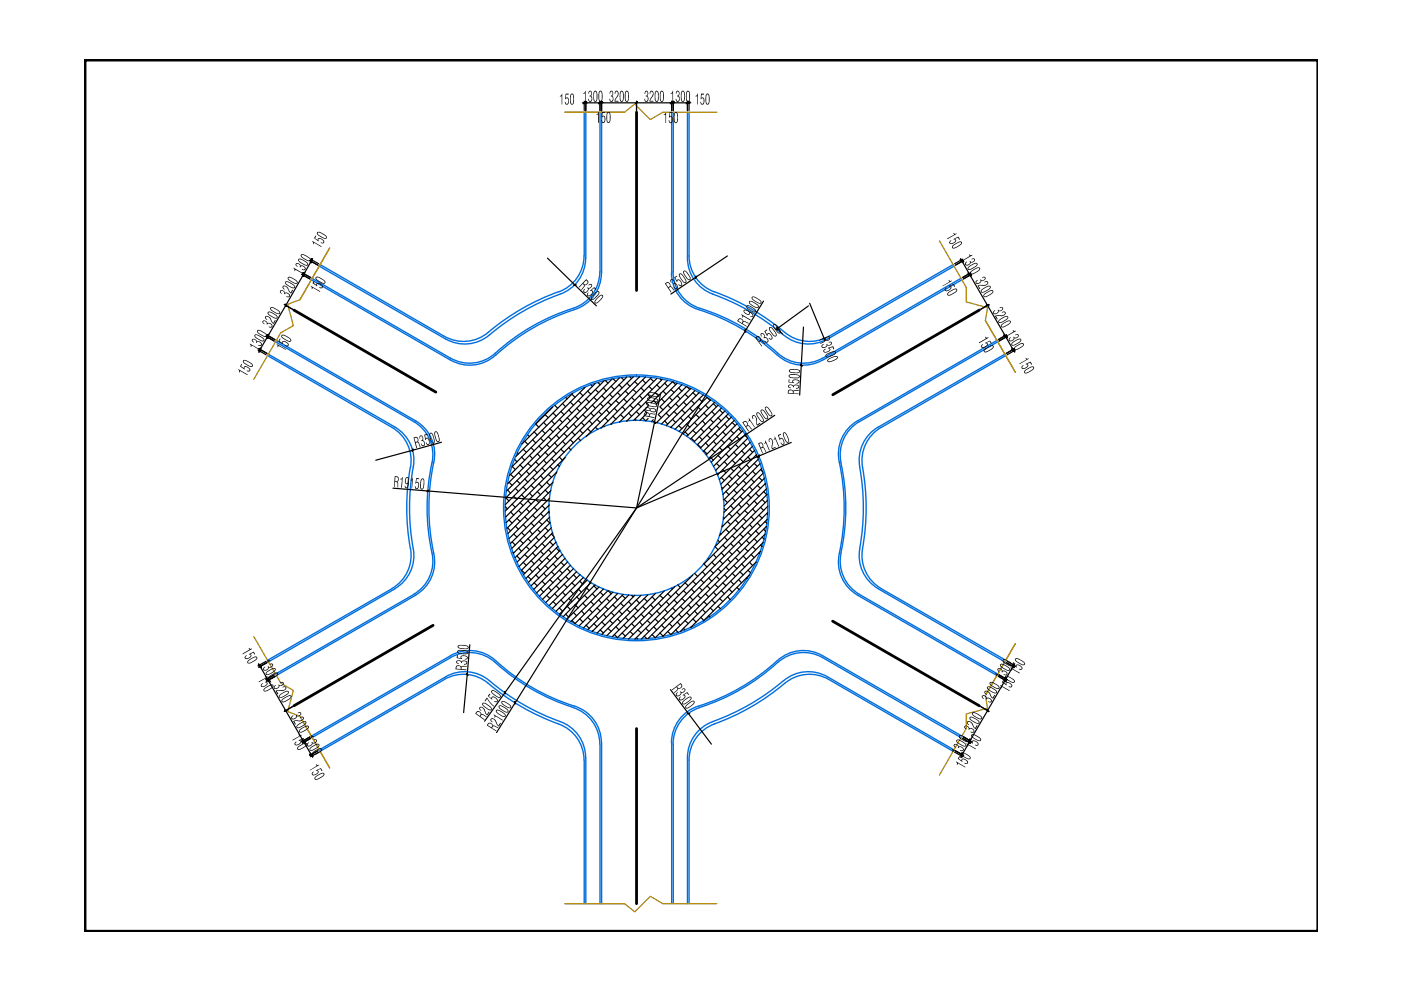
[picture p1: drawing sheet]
<svg xmlns="http://www.w3.org/2000/svg" width="297mm" height="210mm" viewBox="0 0 297 210" stroke-linecap="round" stroke-linejoin="round" font-family="sans-serif">
<!-- layer: Kerbs -->
<g fill="none" stroke="#006edd" stroke-width=".3">
<path d="M123.9 23.8v30.5M124.2 23.8v30.9M127.2 23.8v33.9M127.6 23.8v34.1M142.4 23.8v34.1M142.7 23.8v33.9M145.8 23.8v30.9M146.1 23.8v30.5M66 59.3l29.5 17.1M66.2 59l29.3 16.9M67.7 56.4l26.8 15.5M67.9 56.1l26.3 15.2"/>
<path d="M123.8 54.3a8.1 8.1 0 0 1-5.3 7.6M124.2 54.7a8.1 8.1 0 0 1-5.4 7.7M127.2 57.6a8.1 8.1 0 0 1-5.7 7.8M127.5 57.9a8.1 8.1 0 0 1-5.7 7.7M142.4 57.9a8.4 8.4 0 0 0 7 8.2 44 44 0 0 1 15.4 9.2M142.7 57.6a8.1 8.1 0 0 0 5.7 7.8M145.8 54.7a8.4 8.4 0 0 0 6.6 8.1 51.5 51.5 0 0 1 14.6 8.8 8.1 8.1 0 0 0 8.4 .3l26.9-15.5M146.1 54.3a8.3 8.3 0 0 0 6.6 8 51.8 51.8 0 0 1 14.5 8.8 8.1 8.1 0 0 0 8.5 .2M202.1 56.1l-26.4 15.2M203.8 59l-29.3 16.9M204 59.3l-29.6 17.1M56.7 75.4l26.4 15.2"/>
<path d="M56.9 75.1l26.8 15.5M58.4 72.5l29.4 16.9M58.6 72.2l29.5 17M105.1 75.3a8.1 8.1 0 0 1-9.6 1M118.4 61.9a50.7 50.7 0 0 0-15.7 9.2 8.1 8.1 0 0 1-8.5 .2M118.8 62.4a50.3 50.3 0 0 0-15.8 9.2 8.1 8.1 0 0 1-8.5 .3M121.5 65.4a46 46 0 0 0-17.3 10.1 8.1 8.1 0 0 1-8.7 .4M121.8 65.6a45.6 45.6 0 0 0-16.7 9.7M148.4 65.4a44.6 44.6 0 0 1 17.3 10.1 8.1 8.1 0 0 0 8.7 .4M164.8 75.3a8.1 8.1 0 0 0 9.6 1M211.4 72.2l-29.6 17M211.5 72.5l-29.3 16.9"/>
<path d="M213.1 75.1l-26.9 15.4a8.4 8.4 0 0 0-3.7 9.8 51.4 51.4 0 0 1-.3 17 8.1 8.1 0 0 0 4 7.5l26.9 15.5M213.2 75.4l-26.4 15.2M83.1 90.6a8.1 8.1 0 0 1 3.9 8.5M83.7 90.5a8.3 8.3 0 0 1 3.7 9.8 50 50 0 0 0 .3 17 8.1 8.1 0 0 1-4 7.5M87 99.1a48.7 48.7 0 0 0 0 17.2M87.7 89.4a8.1 8.1 0 0 1 3.9 8.8M88.1 89.2a8.4 8.4 0 0 1 3.6 10.2 47.6 47.6 0 0 0 .4 19 8.1 8.1 0 0 1-4 7.8M91.6 98.1a44.4 44.4 0 0 0 0 19.1M178.3 98.1a44.4 44.4 0 0 1 0 19.1M181.8 89.2a8.1 8.1 0 0 0-3.8 8.8 47.3 47.3 0 0 1-.2 20.4 8.1 8.1 0 0 0 4 7.8M182.2 89.4a8.1 8.1 0 0 0-3.9 8.8M186.8 90.6a8.4 8.4 0 0 0-3.7 9.8 51.5 51.5 0 0 1-.3 16.9 8.1 8.1 0 0 0 4 7.5"/>
<path d="M87 116.3a8.1 8.1 0 0 1-3.9 8.5M91.6 117.2a8.1 8.1 0 0 1-3.9 8.8M178.3 117.2a8.1 8.1 0 0 0 3.9 8.8M83.1 124.8l-26.4 15.2M83.7 124.8l-26.8 15.5M87.8 126l-29.4 16.9M88.1 126.2l-29.5 17M95.5 139a8.1 8.1 0 0 1 9.6 1.1M95.5 139l-29.5 17.1M174.4 139a8.1 8.1 0 0 0-9.6 1.1M174.4 139l29.6 17.1M181.8 126.2l29.6 17"/>
<path d="M182.2 126l29.3 16.9M186.8 124.8l26.4 15.2M94.5 143.5a8.4 8.4 0 0 1 10.3 1.7 50.6 50.6 0 0 0 14.9 8.2 8.1 8.1 0 0 1 4.5 7.2M94.5 143.5l-26.8 15.5M105.1 140.1a45.5 45.5 0 0 0 17.7 10 8.1 8.1 0 0 1 4.7 7.4l.1 34.1M118.4 153.5a50.7 50.7 0 0 1-15.7-9.2 8.1 8.1 0 0 0-8.5-.3l-26.3 15.3M118.5 153.5a8.1 8.1 0 0 1 5.3 7.6M121.5 150a8.1 8.1 0 0 1 5.7 7.8M121.5 150a46 46 0 0 1-17.3-10.2 8.1 8.1 0 0 0-8.7-.4l-29.3 17M127.2 157.8v33.8M142.4 157.5v34.1M142.7 157.8v33.8"/>
<path d="M151.1 153a51.2 51.2 0 0 0 15.9-9.3 8.1 8.1 0 0 1 8.4-.2l26.9 15.5M151.1 153a8.1 8.1 0 0 0-5.3 7.6v31M164.8 140.1a45.5 45.5 0 0 1-17.7 10 8.1 8.1 0 0 0-4.7 7.4M202.1 159.3l-26.4-15.3a8.4 8.4 0 0 0-10.4 1.7 51.8 51.8 0 0 1-14.8 8.2 8.1 8.1 0 0 0-4.4 7.2M203.8 156.4l-29.4-17a8.4 8.4 0 0 0-10.6 2 47.3 47.3 0 0 1-16.4 9 8.1 8.1 0 0 0-4.7 7.4M123.9 161.2v30.4M124.2 160.7v30.9M146.1 161.2v30.4"/>
<circle cx="134.9" cy="107.7" r="27.8"/>
<circle cx="134.9" cy="107.7" r="28.2"/>
<circle cx="134.9" cy="107.7" r="18.6"/>
</g>
<!-- layer: Road centre -->
<path d="M18 12.7h261.4v184.7h-261.4zM135 23.8v37.8M62.3 65.7l30.1 17.4M207.6 65.7l-31 18M91.8 132.6l-29.5 17M176.5 131.7l31.1 17.9M135 154.5v37.1" fill="none" stroke="#000" stroke-width=".59"/>
<!-- layer: Drawing lines -->
<path d="M132.4 23.8h-12.6h12.6l2.2-1.7 3.3 3.3 2.6-1.6h11.5M199.2 51.1l5.7 9.8v3.1l4.5 1.2-.5 2.7 6.4 11-6.4-11M63.6 63.5l6.3-10.9-6.3 10.9-2.6 1 1.2 4.5-2.7 1.6-5.7 9.8M53.8 135l5.7 9.8 2.7 1.6-1.2 4.5 2.6 .9 6.3 11-6.3-11M208.9 147.4l6.4-10.9-6.4 10.9 .5 2.8-4.5 1.2v3.1l-5.7 9.8M132.4 191.6h-12.6h12.6l2.2 1.7 3.3-3.3 2.6 1.6h11.5" fill="none" stroke="#b88a00" stroke-width=".25"/>
<g fill="none" stroke="#000" stroke-width=".25">
<path d="M123.5 21.8h1M123.9 21.8h3.7M123.9 21.5v2M124.2 21.5v2M126.9 21.8h16.2M127.2 21.5v2M127.6 21.5v2M135 21.5v2M142.4 21.8h3.7M142.4 21.5v2M142.7 21.5v2M145.4 21.8h1.1"/>
<path d="M145.8 21.5v2M146.1 21.5v2M64 58.2l1.7 .9M64.1 57.9l1.8 .9M64.3 58.3l-9.3 16.1M64.3 58.3l-.2 .3M64.6 57.7l-.3 .6M65.7 55.2l1.7 1M65.8 54.9l1.8 1M66.1 55.1l-1.8 3.2M66.3 54.8l-.5 .9M116.1 54.7l10.3 10.2"/>
<path d="M154.2 54.3l-12 8.1M203.7 54.8l.5 .9M203.8 55.1l1.9 3.2M204.1 54.9l-1.7 1M204.3 55.2l-1.7 1M205.3 57.7l.4 .6M205.7 58.3l9.3 16.1M205.7 58.3l.2 .3M205.8 57.9l-1.7 .9M206 58.2l-1.7 .9M54.7 74.2l1.7 1M54.9 73.9l1.7 1"/>
<path d="M55.4 73.8l-.6 .9M56.4 71.3l1.7 1M56.6 71l1.7 1M57 70.9l-.5 .9M60.3 64.6l1.7 1M132.9 80l-25.7 25.6M133.6 79.9l.3 .4M134.3 79.9l-27.2 27.1M135.6 79.9h.1M135.6 79.9l-28.5 28.4M136.9 79.9l-12.7 12.7M161.9 63.8l-26.9 43.9"/>
<path d="M164.6 69.3l1.3 1.5M170.3 69.3l-.8 14.5M171.4 64.9l-6.9 5M171.7 64.3l3.2 7.8M209.7 64.6l-1.8 1M212.9 70.9l.5 .9M213.4 71l-1.7 1M213.6 71.3l-1.8 1M214.6 73.8l.4 .6M215 74.4l.1 .3M215.1 73.9l-1.7 1M215.3 74.2l-1.8 1"/>
<path d="M93.6 93.8l-13.9 3.8M109.1 97.4l.5 .5M109.7 96l.2 .2M110.2 98.6l.7 .6M110.6 96.9l.7 .7M110.9 95.3l.7 .6M111.3 93.6l.6 .6M111.6 99.9l.7 .7M111.9 92.2l.4 .4M111.9 98.3l.7 .6M112.3 96.6l.6 .6M112.6 94.9l.6 .7"/>
<path d="M112.9 93.2l.7 .7M113.2 99.6l.7 .6M113.2 91.6l.7 .6M113.6 97.9l.7 .7M113.9 96.2l.7 .7M114.3 94.6l.6 .7M114.5 88.9h.1M114.6 92.9l.7 .7M114.9 99.2l.7 .7M114.9 91.2l.7 .7M115.3 97.6l.6 .7M115.3 89.6l.6 .7"/>
<path d="M115.6 95.9l.6 .7M115.6 87.9l.6 .7M115.9 94.2l.7 .7M116.2 92.6l.7 .6M116.5 86.9h.1M116.6 98.9l.7 .7M116.6 90.9l.7 .7M116.9 97.2l.7 .7M116.9 89.2l.7 .7M117.2 86.3l-3.6 3.6 .7 .7M117.3 95.6l.6 .6M117.3 87.6l.6 .6"/>
<path d="M117.6 93.9l.6 .7M117.6 85.9l.6 .7M117.9 92.2l.7 .7M118.2 98.6l.4 .3M118.2 90.6l.7 .6M118.6 96.9l.7 .7M118.6 88.9l.7 .7M118.9 95.3l.7 .6M118.9 87.2l.7 .7M119.3 93.6l.6 .6M119.3 85.6l.6 .6M119.6 91.9l.7 .7"/>
<path d="M119.8 97l-12.6 12.6M119.9 90.3l.7 .6M120 84.3l.3 .3M120.3 88.6l.6 .6M120.6 94.9l.5 .5M120.6 86.9l.6 .7M120.9 93.2l.7 .7M120.9 85.3l.7 .6M121.2 91.6l.7 .6M121.2 83.6l.7 .6M121.4 83.4l-10.7 10.7M121.6 89.9l.7 .7"/>
<path d="M121.9 88.2l.7 .7M122.3 86.6l.6 .6M122.6 92.9l.5 .5M122.6 84.9l.6 .7M122.9 91.2l.7 .7M122.9 83.2l.7 .7M123.2 89.6l.7 .7M123.6 87.9l.6 .7M123.9 82.2v.1M123.9 86.2l.7 .7M124 82.1l-14.6 14.7M124.2 84.6l.7 .7"/>
<path d="M124.6 90.9l.7 .7M124.6 82.9l.7 .7M124.9 89.2l.7 .7M125.3 87.6l.6 .6M125.3 81.6l.3 .3M125.6 85.9l.6 .7M125.9 84.2l.7 .7M126.2 81.3l-17.6 17.6 .7 .7M126.2 90.6l.5 .5M126.2 82.6l.7 .6M126.6 88.9l.7 .7M126.8 81.1l.5 .5"/>
<path d="M126.9 87.2l.7 .7M127.3 85.6l.6 .6M127.6 83.9l.7 .7M127.9 90.3l.2 .2M127.9 82.3l.7 .6M128.1 80.7l-20.1 20.1M128.3 88.6l.6 .6M128.4 80.7l.5 .5M128.6 86.9l.6 .7M128.9 85.3l.7 .6M129.2 83.6l.7 .6M129.6 89.9v.1"/>
<path d="M129.6 81.9l.7 .7M129.8 80.3l-22.1 22.2M129.9 88.2l.7 .7M130 80.3l.6 .6M130.3 86.6l.6 .6M130.6 84.9l.6 .7M130.9 83.2l.7 .7M131.2 81.6l.7 .7M131.4 80.1l-24 24M131.6 87.9l.6 .7M131.7 80.1l.5 .5M131.9 86.2l.7 .7"/>
<path d="M132.2 84.6l.7 .7M132.6 82.9l.7 .7M132.9 89.2v.1M132.9 81.2l.7 .7M133.3 87.6l.6 .6M133.6 85.9l.6 .7M133.9 84.2l.7 .7M134.2 82.6l.7 .6M134.6 88.9l.2 .3M134.6 80.9l.7 .7M134.9 87.2l.7 .7M135.3 85.6l.6 .6"/>
<path d="M135.6 83.9l.6 .7M135.9 82.3l.7 .6M136.2 88.6l.7 .6 .5-.5M136.2 80.6l.7 .6M136.6 86.9l.6 .6M136.9 85.3l.6 .6M137.1 87.7l-1.5 1.5M137.2 83.6l.7 .6M137.5 86l-3.2 3.2M137.6 81.9l.7 .7M137.9 80.3l.7 .6M138.1 80.1l-10.7 10.7"/>
<path d="M138.5 89l-.4 .4M138.6 84.9l.6 .7M138.9 83.2l.7 .7M139.2 89.6l.2 .1M139.2 81.6l.7 .7M139.3 80.2l-9.8 9.8M139.6 87.9l.7 .7M139.9 86.3l.7 .6M140 80.3l.3 .3M140.1 83.4l-5.1 24.3M140.3 84.6l.6 .7M140.4 80.4l-9.1 9.1"/>
<path d="M140.6 82.9l.6 .7M140.9 89.2l.7 .7M140.9 81.2l.7 .7M141.2 87.6l.7 .6M141.5 80.6l-8.6 8.7M141.6 85.9l.6 .7M141.9 84.2l.7 .7M142.2 90.6l.2 .1M142.2 82.6l.7 .6M142.6 80.9l-4.6 4.5M142.6 88.9l.7 .7M142.6 80.9l.7 .7"/>
<path d="M142.9 87.2l.7 .7M143.3 85.6l.6 .6M143.6 81.2l-4.5 4.5M143.6 83.9l.6 .7M143.9 90.3l.7 .6M143.9 82.3l.7 .6M144.2 88.6l.7 .6M144.6 81.6l-4.6 4.6M144.6 86.9l.6 .7M144.9 85.3l.7 .6M145.2 91.6l.7 .6M145.2 83.6l.7 .6"/>
<path d="M145.5 82l-5.9 5.9M145.6 89.9l.7 .7M145.7 82l.6 .6M145.9 88.2l.7 .7M146.3 86.6l.6 .6M146.5 82.3l-7.3 7.3M146.6 92.9l.6 .7M146.6 84.9l.6 .7M146.9 91.2l.7 .7M146.9 83.2l.7 .7M147.2 89.6l.7 .7M147.4 82.8l-7.1 7.1"/>
<path d="M147.6 87.9l.7 .7M147.9 94.2l.7 .7M147.9 86.2l.7 .7M148.3 83.2l-7.1 7.1M148.3 92.6l.6 .7M148.3 84.6l.6 .7M148.6 90.9l.6 .7M148.9 89.2l.7 .7M149.1 83.7l-6.9 6.9M149.2 95.6l.7 .6M149.2 87.6l.7 .6M149.6 93.9l.6 .7"/>
<path d="M149.6 85.9l.6 .7M149.9 92.2l.7 .7M150.2 90.6l.7 .6M150.6 84.9l-.7-.7-6.8 6.8M150.6 96.9l.7 .7M150.6 88.9l.7 .7M150.7 84.8l-6.7 6.7M150.9 95.3l.7 .6M150.9 87.2l.7 .7M151.3 93.6l.6 .6M151.3 85.6l.6 .6M151.5 85.3l-6.7 6.7"/>
<path d="M151.6 91.9l.6 .7M151.9 98.3l.7 .6M151.9 90.3l.7 .6M152.2 96.6l.7 .6M152.2 88.6l.7 .6M152.3 85.9l-6.7 6.6M152.6 94.9l.6 .7M152.6 86.9l.6 .7M152.9 93.3l.7 .6M153 86.5l-6.6 6.6M153.2 99.6l.7 .6M153.2 91.6l.7 .6"/>
<path d="M153.6 97.9l.6 .7M153.6 89.9l.6 .7M153.7 87.1l-6.5 6.6M153.9 96.2l.7 .7M153.9 88.2l.7 .7M154.2 94.6l.7 .7M154.4 87.8l-6.6 6.5M154.6 92.9l.6 .7M154.9 99.2l.7 .7M154.9 91.2l.7 .7M155.1 88.4l-6.6 6.6M155.2 97.6l.7 .7"/>
<path d="M155.2 89.6l.7 .7M155.6 95.9l.7 .7M155.7 89.1l-6.6 6.6M155.9 94.2l.7 .7M156.3 92.6l.6 .7M156.3 89.8l-6.6 6.6M156.6 98.9l.6 .7M156.6 90.9l.6 .7M156.9 90.6l-6.6 6.6M156.9 97.2l.7 .7M157.2 95.6l.7 .6M157.5 91.3l-6.7 6.7"/>
<path d="M157.6 93.9l.6 .7M157.9 92.2l.6 .6M158 92.1l-6.7 6.7M158.2 98.6l.7 .6M158.5 92.9l-6.8 6.8M158.6 96.9l.7 .7M158.9 95.3l.7 .6M159 93.8l-6.9 6.9M159.6 94.6l-7.1 7M159.6 99.9l.6 .7M159.9 98.3l.7 .6M160 95.5l-7.2 7.2"/>
<path d="M160.2 96.6l.5 .4M160.4 96.4l-7.3 7.3M160.8 97.3l-7.5 7.5M161.2 98.3l-7.7 7.7M161.2 99.6l.6 .5M161.5 99.3l-8 8M164.3 88.1l-29.3 19.6M167.8 93.8l-32.8 13.9M83.3 103.5l51.7 4.2M107.1 107.4l.5 .5M107.2 109.5l.1 .1M107.3 105.6l.6 .6"/>
<path d="M107.6 111.9l.6 .7M107.6 103.9l.6 .7M107.9 110.2l.7 .7M107.9 102.2l.7 .7M108.2 108.5l.7 .7M108.2 100.6l.7 .6M108.6 114.9l.7 .7M108.6 106.9l.7 .7M108.8 117.1l.1 .1M108.9 113.2l.7 .7M108.9 105.2l.7 .7M109.3 111.5l.6 .7"/>
<path d="M109.3 103.5l.6 .7M109.6 117.9l.7 .7M109.6 109.9l.7 .7M109.6 101.9l.7 .7M109.9 116.2l.7 .7M109.9 108.2l.7 .7M109.9 100.2l.7 .7M110.3 114.6l.6 .6M110.3 106.6l.6 .6M110.6 112.9l.7 .7M110.6 104.9l.7 .7M110.9 119.2l.7 .7"/>
<path d="M110.9 111.2l.7 .7M110.9 103.3l.7 .6M111.3 117.6l.6 .6M111.3 109.6l.6 .6M111.3 101.6l.6 .6M111.6 115.9l.7 .6M111.6 107.9l.7 .6M111.9 114.2l.7 .7M111.9 106.2l.7 .7M112.3 112.6l.6 .6M112.3 104.6l.6 .6M112.6 118.9l.6 .6"/>
<path d="M112.6 110.9l.6 .6M112.6 102.9l.6 .6M112.9 117.2l.7 .7M112.9 109.2l.7 .7M112.9 101.2l.7 .7M113.2 115.6l.7 .6M113.2 107.6l.7 .6M113.6 113.9l.7 .7M113.6 105.9l.7 .7M113.9 112.2l.7 .7M113.9 104.2l.7 .7M114.3 118.6l.6 .6"/>
<path d="M114.3 110.6l.6 .6M114.3 102.6l.6 .7M114.6 116.9l.7 .7M114.6 108.9l.7 .7M114.6 100.9l.7 .7M114.9 115.2l.7 .7M114.9 107.2l.7 .7M115.3 113.6l.6 .6M115.3 105.6l.6 .6M115.6 119.9l.6 .7M115.6 111.9l.6 .7M115.6 103.9l.6 .7"/>
<path d="M115.9 118.2l.7 .7M115.9 110.2l.7 .7M115.9 102.2l.7 .7M116.2 116.5l.7 .7M116.2 108.5l.3 .3M116.2 100.6l.7 .6M116.5 107.1l-8.3 8.2M116.5 108.4l-8 7.9M116.5 105.6l-8.6 8.6M116.5 109.6l-7.7 7.7M116.6 114.9l.7 .7M116.7 110.8l-7.5 7.4"/>
<path d="M116.8 104l-9.1 9.1M116.9 111.9l-7.3 7.3M116.9 113.2l.5 .5M117.2 112.9l-7.1 7.2M117.3 102.2l-9.8 9.8M117.3 119.5l.6 .7M117.5 114l-7 6.9M117.6 117.9l.6 .7M117.9 114.9l-6.9 6.9M117.9 116.2l.7 .7M117.9 100.2l.1 .1M118.1 100.1l-10.8 10.7"/>
<path d="M118.3 115.8l-6.8 6.8M118.7 116.7l-6.6 6.7M118.9 119.2l.7 .7M119.3 117.6l-6.7 6.6M119.8 118.4l-6.6 6.6M120.4 119.1l-6.7 6.6M120.9 119.8l-6.5 6.6M135 107.7l-32.3 45.2M135 107.7l-29.7 47.6M149.2 119.5l.7 .7M150.1 118.4l.1 .2M150.9 119.2l.7 .7"/>
<path d="M151.3 117.6l.6 .6M151.6 115.9l.6 .6M152 100.3l.2 .3M152.2 114.6l.4 .3M152.6 118.9l.6 .6M152.7 113.1l.2 .1M152.9 117.2l.7 .7M152.9 101.2l.7 .7M153 103.3l.2 .2M153.2 111.5h.1M153.2 115.6l.7 .6M153.4 109.7l.2 .2"/>
<path d="M153.5 107.9l.4 .3M153.6 113.9l.6 .7M153.6 105.9l.6 .7M153.9 112.2l.7 .7M153.9 104.2l.7 .7M154.2 110.6l.7 .6M154.2 102.6l.7 .7M154.3 118.6l.6 .6M154.6 116.9l.6 .7M154.6 108.9l.6 .7M154.6 100.9l.6 .7M154.9 115.2l.7 .7"/>
<path d="M154.9 107.2l.7 .7M155.2 113.6l.7 .6M155.2 105.6l.7 .6M155.6 119.9l.7 .7M155.6 111.9l.7 .7M155.6 103.9l.7 .7M155.9 118.2l.7 .7M155.9 110.2l.7 .7M155.9 102.2l.7 .7M156.3 116.5l.6 .7M156.3 108.6l.6 .6M156.3 100.6l.6 .6"/>
<path d="M156.6 114.9l.6 .7M156.6 106.9l.6 .7M156.9 113.2l.7 .7M156.9 105.2l.7 .7M157.2 119.5l.7 .7M157.2 111.5l.7 .7M157.2 103.5l.7 .7M157.6 117.9l.6 .7M157.6 109.9l.6 .7M157.6 101.9l.6 .7M157.9 116.2l.7 .7M157.9 108.2l.7 .7"/>
<path d="M157.9 100.2l.7 .7M158.2 114.6l.7 .6M158.2 106.6l.7 .6M158.6 112.9l.7 .7M158.6 104.9l.7 .7M158.9 119.2l.7 .7M158.9 111.2l.7 .7M158.9 103.3l.7 .6M159.3 117.6l.6 .6M159.3 109.6l.6 .6M159.3 101.6l.6 .6M159.6 115.9l.6 .6"/>
<path d="M159.6 107.9l.6 .7M159.9 114.2l.7 .7M159.9 106.2l.7 .7M160.2 112.6l.7 .6M160.2 104.6l.7 .6M160.4 119.1l-14 14M160.6 110.9l.6 .6M160.6 102.9l.6 .6M160.9 117.2l.2 .2M160.9 109.2l.7 .7M160.9 101.2l.7 .7M161.2 116.9l-17 17"/>
<path d="M161.2 115.6l.4 .3M161.2 107.6l.7 .6M161.6 113.9l.4 .4M161.6 105.9l.6 .7M161.8 100.3l-8.3 8.3M161.8 115l-19.6 19.6M161.9 112.2l.4 .5M161.9 104.2l.7 .7M162.1 101.4l-8.7 8.7M162.2 110.6l.4 .4M162.2 102.6l.1 .1M162.3 113.2l-21.8 21.8"/>
<path d="M162.3 102.5l-9.2 9.2M162.5 103.6l-9.9 9.9M162.5 111.6l-23.6 23.7M162.6 108.9l.2 .2M162.6 104.8l-10.9 11M162.7 110.1l-25.3 25.3M162.8 106l-13.5 13.5M162.8 108.7l-26.8 26.8M162.8 107.3l-28.2 28.2M99.6 136.7l-1.3 14.4M110.6 120.9l.7 .6M111.9 122.2l.7 .7"/>
<path d="M112.3 120.6l.6 .6M113.2 123.6l.7 .6M113.6 121.9l.7 .7M113.9 120.2l.7 .7M114.6 124.9l.7 .7M114.9 123.2l.7 .7M115.3 121.5l.6 .7M115.9 126.2l.7 .7M116.2 124.5l.7 .7M116.6 122.9l.7 .7M116.9 121.2l.7 .7M117.3 127.6l.6 .6"/>
<path d="M117.6 125.9l.6 .6M117.9 124.2l.7 .7M118.2 122.6l.7 .6M118.6 128.9l.7 .6M118.6 120.9l.7 .6M118.9 127.2l.7 .7M119.3 125.6l.6 .6M119.6 123.9l.7 .6M119.9 130.2l.7 .7M119.9 122.2l.7 .7M120.3 128.6l.6 .6M120.3 120.6l.6 .6"/>
<path d="M120.6 126.9l.6 .7M120.9 125.2l.7 .7M121.2 131.5l.7 .7M121.2 123.6l.7 .6M121.6 120.6l-6.6 6.5M121.6 129.9l.7 .7M121.6 121.9l.7 .7M121.9 128.2l.7 .7M122.3 121.2l-6.6 6.6M122.3 126.5l.6 .7M122.6 124.9l.7 .7M122.9 131.2l.7 .7"/>
<path d="M122.9 123.2l.7 .7M123 121.8l-6.6 6.6M123.3 129.5l.6 .7M123.6 127.9l.6 .7M123.7 122.4l-6.6 6.6M123.9 126.2l.7 .7M124.2 132.5l.7 .7M124.2 124.5l.7 .7M124.5 123l-6.6 6.6M124.6 130.9l.7 .6M124.9 129.2l.7 .7M125.1 123.4l.2 .2"/>
<path d="M125.3 127.6l.6 .6M125.3 123.5l-6.7 6.7M125.6 133.9h.1M125.6 125.9l.6 .6M125.9 132.2l.7 .7M125.9 124.2l.7 .7M126.2 124l-6.8 6.8M126.2 130.6l.7 .6M126.6 128.9l.7 .6M126.9 127.2l.7 .7M127 124.5l-6.8 6.8M127.3 133.6l.6 .6"/>
<path d="M127.3 125.6l.6 .6M127.6 131.9l.7 .6M127.9 124.9l-6.9 6.9M127.9 130.2l.7 .7M128.3 128.6l.6 .6M128.6 126.9l.6 .7M128.9 125.2l-7 7M128.9 133.2l.7 .7M128.9 125.2l.7 .7M129.2 131.5l.7 .7M129.6 129.9l.7 .7M129.9 125.6l-7.1 7.1"/>
<path d="M129.9 128.2l.7 .7M130.3 134.5l.6 .7M130.3 126.5l.6 .7M130.6 132.9l.6 .7M130.9 131.2l.7 .7M131 125.8l-7.3 7.3M131.2 129.5l.7 .7M131.6 127.9l.6 .7M131.9 134.2l.7 .7M131.9 126.2l.7 .7M132.1 126l-7.5 7.5M132.2 132.5l.7 .7"/>
<path d="M132.6 130.9l.7 .7M132.9 129.2l.7 .7M133.3 127.6l.6 .6M133.3 126.2l-7.7 7.7M133.6 133.9l.6 .6M133.9 132.2l.7 .7M133.9 126.2l.3 .3M134.2 130.6l.7 .6M134.6 126.2l-8 8M134.6 128.9l.7 .6M134.9 135.2l.3 .3M134.9 127.2l.7 .7"/>
<path d="M135.3 133.6l.6 .6M135.6 131.9l.6 .6M135.9 126.2l-8.3 8.3M135.9 130.2l.7 .7M136.2 128.6l.7 .6M136.6 134.9l.6 .5M136.6 126.9l.6 .7M136.9 133.2l.7 .7M137.2 131.6l.7 .6M137.4 126.1l-8.7 8.7M137.6 129.9l.7 .7M137.9 128.2l.7 .7"/>
<path d="M138.3 134.5l.6 .7M138.3 126.5l.6 .7M138.6 132.9l.6 .7M138.9 131.2l.7 .7M139 125.8l-9.2 9.2M139.2 129.5l.7 .7M139.6 127.9l.7 .7M139.9 134.2l.7 .7M139.9 126.2l.7 .7M140.3 132.5l.6 .7M140.6 130.9l.7 .7M140.8 125.3l-9.9 9.9"/>
<path d="M140.9 129.2l.7 .7M141.3 127.6l.6 .6M141.6 133.9l.6 .6M141.6 125.9l.6 .6M141.9 132.2l.7 .7M142.2 130.6l.7 .6M142.4 124.7l.2 .2M142.6 128.9l.7 .6M142.9 127.2l.7 .7M143.1 124.4l-11 11M143.3 133.6l.5 .5M143.3 125.6l.6 .6"/>
<path d="M143.6 131.9l.6 .6M143.7 124l.5 .5M143.9 130.2l.7 .7M144.2 128.6l.7 .6M144.6 126.9l.6 .7M144.9 133.2l.3 .4M144.9 125.2l.7 .7M145.2 131.6l.7 .6M145.2 123.6l.7 .6M145.6 129.9l.7 .7M145.9 128.2l.7 .7M146.2 122.5l.1 .1"/>
<path d="M146.3 126.5l.6 .7M146.6 132.9v.1M146.6 124.9l.6 .7M146.9 122l-13.6 13.5M146.9 131.2l.7 .7M146.9 123.2l.7 .7M147.2 129.5l.7 .7M147.3 121.6l.6 .6M147.6 127.9l.7 .7M147.9 126.2l.7 .7M148.3 124.5l.6 .7M148.6 130.9l.6 .7"/>
<path d="M148.6 122.9l.6 .7M148.9 129.2l.7 .7M148.9 121.2l.7 .7M149.2 127.6l.7 .6M149.6 125.9l.6 .6M149.9 124.2l.7 .7M150.2 130.6l.3 .2M150.2 122.6l.7 .6M150.6 128.9l.7 .6M150.6 120.9l.7 .6M150.9 127.2l.7 .7M151.3 125.6l.6 .6"/>
<path d="M151.6 123.9l.6 .6M151.9 122.2l.7 .7M152.2 128.6l.6 .5M152.2 120.6l.7 .6M152.6 126.9l.6 .7M152.9 125.2l.7 .7M153.2 123.6l.7 .6M153.6 121.9l.7 .7M153.9 120.2l.7 .7M154.3 126.5l.6 .7M154.6 124.9l.6 .7M154.9 123.2l.7 .7"/>
<path d="M155.2 121.5l.7 .7M156.3 124.5l.4 .6M156.6 122.9l.6 .7M156.9 121.2l.7 .7M158.2 122.6l.2 .1M158.6 120.9l.6 .6M158.9 121.9l-9.8 9.8M54.8 140.7l.6 .9M55 141l9.3 16.1M56.4 140.2l-1.7 1M56.5 143.6l.5 .9M56.6 140.5l-1.7 1"/>
<path d="M58.1 143.1l-1.7 1M58.3 143.4l-1.7 1M62 149.8l-1.7 1M64.1 156.8l.2 .3M64.3 157.1l1.8 3.2M64.3 157.1l.3 .6M65.7 156.3l-1.7 1M65.8 159.7l.5 .9M65.9 156.5l-1.8 1.1M67.4 159.2l-1.7 .9M67.6 159.5l-1.8 .9M142.2 146.2l8.6 11.6"/>
<path d="M202.4 159.5l1.7 .9M202.6 159.2l1.7 .9M204.1 156.5l1.7 1.1M204.2 159.7l-.5 .9M204.3 156.3l1.7 1M205.7 157.1l-1.9 3.2M205.7 157.1l-.4 .6M205.9 156.8l-.2 .3M207.9 149.8l1.8 1M211.7 143.4l1.7 1M211.8 143.1l1.8 1M213.4 140.5l1.7 1"/>
<path d="M213.4 143.6l-.5 .9M213.5 140.2l1.8 1M215 141l-9.3 16.1M215 141l-.4 .6M215.1 140.7l-.1 .3"/>
</g>
<g fill="#000">
<path d="M119.1 19.9l.1 2.2h-.1v-1.7h-.4l.3-.2zM119.9 19.9h.7v.2h-.6v.6a.55 .55 0 0 1 .6 .3 .55 .55 0 0 1 0 .6l-.2 .6-.5-.1-.1-.5 .1 .1a.29 .29 0 0 0 .4 .3 .29 .29 0 0 0 .2-.4l-.2-.8-.5 .2zM124 19.3h.2v2.2h-.2v-1.7l-.3 .1 .3-.3zM124.8 19.4l.3-.2 .3 .2 .1 .7a.32 .32 0 0 0 .1 .6v.5l-.3 .4h-.3l-.2-.2-.1-.4 .1 .1a.32 .32 0 0 0 .5 .3 .32 .32 0 0 0 .1-.5v-.3l-.4-.2v-.1l.3-.2v-.5a.26 .26 0 0 0-.3-.1 .26 .26 0 0 0-.1 .4h-.1zM126.8 23.7h.2v2.3h-.2v-1.7h-.4l.4-.3zM127.6 23.7h.7v.2h-.5l-.1 .7h.4l.3 .4-.2 .9-.4 .2-.2-.2-.1-.5 .2 .3a.24 .24 0 0 0 .3 .2 .24 .24 0 0 0 .1-.3l.1-.5a.29 .29 0 0 0-.2-.4 .29 .29 0 0 0-.4 .2zM129.3 19.4l.1-.1a.5 .5 0 0 1 .6 .3 .5 .5 0 0 1-.1 .6l-.1 .2 .2 .2v.7a.45 .45 0 0 1-.6 .2 .45 .45 0 0 1-.2-.5h.2a.27 .27 0 0 0 .2 .4 .27 .27 0 0 0 .3-.3v-.5l-.4-.2 .4-.5a.3 .3 0 0 0-.3-.5 .3 .3 0 0 0-.2 .5h-.2zM130.4 19.4l.4-.2 .3 .3v.7l-.5 .8-.1 .4h.6v.1h-.8v-.4l.6-.7 .1-.5a.31 .31 0 0 0-.3-.5 .31 .31 0 0 0-.2 .5h-.2zM136.8 19.3h.4l.2 .2v.6l-.2 .2 .3 .5-.1 .7h-.6l-.2-.5h.2a.33 .33 0 0 0 .4 .4 .33 .33 0 0 0 .1-.5l-.1-.4-.3-.1v-.1a.46 .46 0 0 0 .4-.4 .46 .46 0 0 0-.3-.5l-.2 .5h-.1zM137.8 19.4l.4-.2 .3 .3v.8l-.6 .8v.3h.7v.1h-.9l.1-.5 .6-.9v-.4a.29 .29 0 0 0-.4-.2 .29 .29 0 0 0-.1 .4h-.1zM140.7 24.2h.2l.3-.4v2.3h-.1v-1.8h-.4zM141.9 23.8h.7v.2h-.6v.7a.5 .5 0 0 1 .6 .1 .5 .5 0 0 1 0 .6v.4l-.3 .3-.4-.1-.1-.5 .1 .1a.28 .28 0 0 0 .3 .3 .28 .28 0 0 0 .3-.4v-.4a.26 .26 0 0 0-.2-.4 .26 .26 0 0 0-.4 .2h-.1z"/>
<path d="M142.6 19.3l.1 2.2h-.1v-1.7l-.4 .1 .3-.3zM143.4 19.4l.1-.1a.5 .5 0 0 1 .6 .3 .5 .5 0 0 1-.1 .6l-.2 .2 .3 .2v.7a.45 .45 0 0 1-.6 .2 .45 .45 0 0 1-.2-.5h.1a.33 .33 0 0 0 .3 .4 .33 .33 0 0 0 .3-.5l-.1-.3-.3-.2 .3-.5a.28 .28 0 0 0-.1-.5 .28 .28 0 0 0-.4 .3l-.1 .2zM147.8 19.9h.2v2.2h-.2v-1.7h-.4l.4-.2zM148.6 19.9h.7v.2h-.5l-.1 .7 .4-.1 .2 .3 .1 .6-.3 .5-.4 .1-.1-.1-.1-.5h.1a.32 .32 0 0 0 .4 .4 .32 .32 0 0 0 .2-.5v-.3a.26 .26 0 0 0-.2-.4 .26 .26 0 0 0-.3 .2h-.2zM62.7 55.8h.4l.5 .2a.45 .45 0 0 0 .6 .3l.6 .6-.1 .3-.2 .1-.5-.1 .1-.2 .5 .1v-.3l-.5-.4-.3 .1-.1 .2-.2-.1 .1-.4-.4-.2a.27 .27 0 0 0-.4 .1 .27 .27 0 0 0 .3 .3l-.1 .2-.3-.3zM62.3 56.8l1.9 1.1v.1l-1.5-.8-.2 .3-.1-.1a.35 .35 0 0 0-.2-.5zM66.9 50h.2l-.3 .5 .6 .4v-.3l.4-.1 .7 .3 .2 .3a.37 .37 0 0 1-.2 .5 .37 .37 0 0 1-.5-.2h.1a.3 .3 0 0 0 .5-.1 .3 .3 0 0 0-.3-.4l-.4-.3a.27 .27 0 0 0-.4 .1 .27 .27 0 0 0 .1 .4l-.1 .1-.9-.7zM66.2 51.1l2 1.1-.1 .2-1.5-.9-.2 .3v-.3zM200.8 50.6l1.5-.9-.2-.3h.1l.2 .2 .4-.1-1.9 1.2zM201.4 51.1l.2-.2v.2a.3 .3 0 0 0-.1 .5 .3 .3 0 0 0 .5-.1l.4-.2a.28 .28 0 0 0 .2-.4 .28 .28 0 0 0-.4-.1l-.1-.1 1.1-.5 .3 .6h-.1l-.3-.4-.6 .3a.53 .53 0 0 1 .1 .6 .53 .53 0 0 1-.5 .3l-.5 .1a.37 .37 0 0 1-.3-.2 .37 .37 0 0 1 .1-.4zM204.1 55.2l1.5-.9-.2-.3 .1-.1 .2 .2 .4-.1 .1 .1-2 1.2zM204.6 55.7l.4-.3-.1 .3a.31 .31 0 0 0 0 .5 .31 .31 0 0 0 .5-.2l.3-.2-.1-.4 .1-.1a.45 .45 0 0 0 .5 .2 .45 .45 0 0 0 .3-.5h-.5v-.1l.2-.1a.42 .42 0 0 1 .5 .4 .42 .42 0 0 1-.5 .4h-.4l-.1 .3-.5 .4-.6-.1z"/>
<path d="M206.9 59.6l.3-.3 .1 .2a.33 .33 0 0 0-.2 .5 .33 .33 0 0 0 .5-.1l.3-.2-.1-.4 .1-.1 .3 .2h.3a.3 .3 0 0 0 .3-.2 .3 .3 0 0 0-.1-.4l-.4 .1-.1-.1 .4-.1a.43 .43 0 0 1 .3 .5 .43 .43 0 0 1-.5 .3v.1a.48 .48 0 0 0-.6 .4l-.7 .2-.3-.2zM51.2 77.1l.2 .1-.3 .4 .6 .5 .2-.5h.3l.6 .4 .2 .3a.42 .42 0 0 1-.2 .5 .42 .42 0 0 1-.5-.1l.2-.1a.31 .31 0 0 0 .4-.2 .31 .31 0 0 0-.3-.4l-.4-.2a.27 .27 0 0 0-.3 .1 .27 .27 0 0 0 0 .3v.2l-1-.7zM50.5 78.3l2 1.1v.1l-1.6-.8-.1 .3zM53.4 72l.5-.2 .4 .3a.43 .43 0 0 0 .6 .3l.6 .3v.4l-.2 .3-.6-.2h.2a.31 .31 0 0 0 .5-.2 .31 .31 0 0 0-.4-.4l-.3-.1-.3 .2-.1-.1a.46 .46 0 0 0-.2-.5 .46 .46 0 0 0-.5 0l.2 .4v.1l-.4-.3zM52.9 72.9h.1l1.9 1.1v.1l-1.5-.9-.3 .3 .1-.3zM55.7 68.1l.5-.2 .4 .3 .1 .3h.5l.3 .1 .3 .4-.1 .3-.2 .2-.6-.2h.3a.31 .31 0 0 0 .4-.2 .31 .31 0 0 0-.3-.4h-.1a.33 .33 0 0 0-.6 .1l-.1-.1a.46 .46 0 0 0-.2-.5 .46 .46 0 0 0-.5 0l.3 .4-.1 .1-.3-.2zM56.3 67.1l.4-.1 .6 .3 .6 1.2 .4-.6h.2l-.5 .8-.4-.3-.4-1-.5-.3a.3 .3 0 0 0-.4 .3 .3 .3 0 0 0 .4 .3l-.1 .1-.4-.3zM59.4 71.8h.1l-.3 .5 .6 .4a.53 .53 0 0 1 .4-.4 .53 .53 0 0 1 .6 .2l.3 .4a.43 .43 0 0 1-.1 .5 .43 .43 0 0 1-.6-.1l.2-.1a.28 .28 0 0 0 .5-.1 .28 .28 0 0 0-.3-.4l-.5-.2a.26 .26 0 0 0-.3 .1 .26 .26 0 0 0 0 .3l-1-.6zM58.7 72.9l2 1.2-.1 .1-1.5-.9-.2 .4zM59.4 61.7l.5-.2 .4 .3a.29 .29 0 0 0 .2 .3 .29 .29 0 0 0 .3-.1l.5 .3 .2 .4-.2 .3h-.5l-.1-.1v-.1a.32 .32 0 0 0 .6-.1 .32 .32 0 0 0-.3-.4 .33 .33 0 0 0-.4-.2 .33 .33 0 0 0-.2 .3l-.2-.1v-.4l-.3-.2a.27 .27 0 0 0-.4 .1 .27 .27 0 0 0 .3 .4l-.1 .1-.3-.2zM59.9 60.7l.5-.2 .5 .3 .7 1.2 .4-.6 .1 .1-.4 .8-.4-.5-.5-.8-.3-.3a.29 .29 0 0 0-.5 .3 .29 .29 0 0 0 .4 .3l-.1 .1-.3-.2zM66.6 59.5l.2 .1-.3 .4 .6 .4 .1-.4h.4l.8 .5-.1 .6h-.4l-.2-.1 .1-.1a.3 .3 0 0 0 .5-.1 .3 .3 0 0 0-.3-.4l-.3-.2a.28 .28 0 0 0-.4 0 .28 .28 0 0 0 0 .4l-.1 .1-.9-.7z"/>
<path d="M65.9 60.6l2 1.2-.1 .1-1.5-.9-.1 .3zM124 61.2l-.1 .4a.3 .3 0 0 0 .2 .3 .3 .3 0 0 0 .4-.2l.2-.3-.2-.3 .1-.2 .2 .1 .4-.1a.29 .29 0 0 0 .1-.5 .29 .29 0 0 0-.5 .1v-.1l.2-.1a.41 .41 0 0 1 .5 .2 .41 .41 0 0 1-.3 .5l-.4 .2-.1 .5-.6 .4-.3-.1-.1-.2zM124.7 62l.1 .1-.1 .2a.27 .27 0 0 0 .1 .4 .27 .27 0 0 0 .4-.2l.3-.4a.26 .26 0 0 0 0-.3 .26 .26 0 0 0-.3-.1l-.1-.1 .9-.7 .4 .4-.1 .2-.4-.4-.5 .5h.3l.1 .4-.2 .4-.6 .4h-.4l-.1-.1zM142.2 59.3l.1-.1a.65 .65 0 0 1 .7 .9h.3l.5 .7-.3 .5-.3-.1-.3-.3 .1-.1 .1 .2a.32 .32 0 0 0 .5-.1 .32 .32 0 0 0-.2-.4v-.1a.34 .34 0 0 0-.6-.1l-.1-.1 .2-.3-.1-.3a.28 .28 0 0 0-.5-.2 .28 .28 0 0 0 .1 .5h-.1l-.2-.3zM143 58.8l.5-.3 .1 .1-.4 .3 .3 .6 .2-.3 .6 .3 .3 .6v.4l-.4 .2-.4-.4h.2a.27 .27 0 0 0 .5 .1 .27 .27 0 0 0-.1-.5l-.3-.4a.26 .26 0 0 0-.4-.1 .26 .26 0 0 0-.1 .4h-.1zM157.2 66.6l2 1.2-.1 .1-1.5-.8-.2 .3-.1-.1 .1-.3-.3-.3zM161.3 70.7l.2-.1 .4 .1 .3 .4v.4h.3l.3 .3 .1 .7-.5 .1-.3-.3 .1-.1 .1 .2a.29 .29 0 0 0 .5-.1 .29 .29 0 0 0-.2-.4l-.2-.3-.4 .2-.1-.2 .2-.4-.3-.3a.26 .26 0 0 0-.4 0 .26 .26 0 0 0 .1 .4l-.1 .1-.1-.2zM162.1 70.2l.5-.4 .1 .2-.4 .3 .3 .6a.55 .55 0 0 1 .6-.2 .55 .55 0 0 1 .4 .5l.2 .3-.1 .4-.4 .1-.4-.3 .2-.1 .1 .2a.29 .29 0 0 0 .4-.1 .29 .29 0 0 0-.1-.4l-.3-.4a.25 .25 0 0 0-.3-.1 .25 .25 0 0 0-.1 .4h-.2zM174.2 73.2l.4-.3 .1 .1a.34 .34 0 0 0-.3 .5 .34 .34 0 0 0 .6 0l.2-.1v-.4l.1-.1 .2 .3 .5-.1a.28 .28 0 0 0 .2-.5 .28 .28 0 0 0-.5 0 .36 .36 0 0 1 .6 0 .36 .36 0 0 1-.2 .6h-.7l-.2 .4-.4 .2-.6-.2zM174.7 74.1l.3-.2v.2a.31 .31 0 0 0-.2 .4 .31 .31 0 0 0 .5 0l.4-.1a.28 .28 0 0 0 .2-.3 .28 .28 0 0 0-.3-.2l-.1-.2 1.2-.3 .2 .6-.2 .1-.2-.5-.7 .2a.46 .46 0 0 1 .2 .5 .46 .46 0 0 1-.5 .3l-.8 .1-.2-.2zM199.8 60.6l1.5-.9-.2-.2 .1-.1 .2 .2 .4-.1zM200.4 61.1l.2-.2 .1 .2a.3 .3 0 0 0-.2 .5 .3 .3 0 0 0 .5-.1l.4-.2a.25 .25 0 0 0 .1-.4 .25 .25 0 0 0-.3-.1l-.1-.1 1.1-.5 .3 .5-.1 .1-.3-.4-.6 .3a.53 .53 0 0 1 .1 .5 .53 .53 0 0 1-.5 .4l-.4 .1a.37 .37 0 0 1-.4-.2 .37 .37 0 0 1 .1-.4z"/>
<path d="M207.3 60.6l.5-.2h1.2a.33 .33 0 0 0 .3-.3 .33 .33 0 0 0-.1-.3l-.5 .1v-.1l.6-.2 .3 .3-.2 .4-.5 .3h-1.4l.4 .6-.2 .1zM207.5 72.6l1.5-.8-.2-.3 .2-.1 .1 .2 .5-.1v.1l-2 1.2zM208.1 73.2l.3-.3v.2a.32 .32 0 0 0-.2 .5 .32 .32 0 0 0 .6-.1l.3-.2a.28 .28 0 0 0 .2-.3 .28 .28 0 0 0-.4-.2v-.1l1-.5 .4 .6-.2 .1-.3-.5-.6 .3a.53 .53 0 0 1 .2 .6 .53 .53 0 0 1-.6 .4h-.5a.33 .33 0 0 1-.2-.5zM210.7 65.9l.2-.2 .1 .2-.1 .1a.31 .31 0 0 0 0 .5 .31 .31 0 0 0 .4-.2l.3-.3-.1-.3 .8 .1a.28 .28 0 0 0 .2-.3 .28 .28 0 0 0-.3-.3l-.2 .2-.1-.2 .5-.1a.5 .5 0 0 1 .2 .6 .5 .5 0 0 1-.6 .3h-.2v.2l-.4 .3-.6 .1-.3-.3zM210.9 67l.6-.2h1.1l.4-.2a.28 .28 0 0 0-.1-.4 .28 .28 0 0 0-.4 .1l-.1-.1 .4-.2a.45 .45 0 0 1 .4 .5 .45 .45 0 0 1-.4 .4l-1.6 .1 .3 .6-.1 .1zM213.4 71.2l1.5-.9-.2-.3 .4 .2 .3-.1-2 1.2zM214 71.7l.2-.2 .1 .1-.1 .2a.3 .3 0 0 0 0 .4 .3 .3 0 0 0 .5-.1 .36 .36 0 0 0 .1-.6l.2-.1 .1 .2h.4l.2-.2a.27 .27 0 0 0 0-.4 .27 .27 0 0 0-.4 .1v-.1l.4-.2 .3 .3-.1 .4-.4 .2a.45 .45 0 0 0-.6 .4l-.4 .2h-.5l-.1-.2zM216.1 77.1l1.5-.9-.2-.3 .4 .2 .3-.1-1.9 1.2zM216.6 77.7l.4-.3v.2a.28 .28 0 0 0-.3 .3 .28 .28 0 0 0 .5 .2l.4-.2a.35 .35 0 0 0 .3-.5 .35 .35 0 0 0-.5-.2l1.1-.5 .3 .5-.1 .1-.3-.4-.6 .3a.52 .52 0 0 1 .1 .6 .52 .52 0 0 1-.5 .3l-.4 .1a.36 .36 0 0 1-.4-.1 .36 .36 0 0 1 0-.4zM89 92.4l.3-.1 .3 .2 .1 .4-.1 .4 .3 .2 .2 .4v.5l-.2 .2h-.4l-.3-.5h.2l.1 .2a.32 .32 0 0 0 .5 0 .32 .32 0 0 0-.1-.5l-.2-.3h-.3l-.1-.1 .3-.4-.1-.2a.26 .26 0 0 0-.3-.3 .26 .26 0 0 0-.1 .5h-.2zM90 92.2l.6-.2v.2l-.5 .1 .2 .7 .1-.1a.6 .6 0 0 1 .7 .7l-.1 .6a.35 .35 0 0 1-.5 .1 .35 .35 0 0 1-.1-.5 .32 .32 0 0 0 .5 .3 .32 .32 0 0 0 0-.5l-.1-.3a.28 .28 0 0 0-.2-.3 .28 .28 0 0 0-.3 .3h-.1zM158.7 88.7l.1-.1 1.3 2h-.1l-1-1.4-.3 .2-.1-.1 .2-.1z"/>
<path d="M159.5 88.2l.4-.2 .4 .3 .2 .5v1.2l.6-.4 .1 .2-.7 .5-.2-.5-.1-1.3a.32 .32 0 0 0-.5-.3 .32 .32 0 0 0 0 .6l-.1 .1-.1-.3zM162.2 93.4l1 2.1h-.1l-.7-1.6-.3 .2zM163 93l.4-.1 .4 .5 .1 .5-.2 1.1 .7-.3 .1 .2-.8 .3-.1-.3 .1-1-.1-.6a.31 .31 0 0 0-.5-.1 .31 .31 0 0 0 .1 .5l-.2-.1zM164.2 92.6l1 2-.1 .1-.7-1.6h-.4l.3-.2zM164.9 92.2l.6-.2 .1 .2-.5 .2 .3 .6 .1-.2h.3l.4 .5 .1 .8-.5 .2-.3-.4 .1-.1 .1 .1a.28 .28 0 0 0 .4 .2 .28 .28 0 0 0 0-.5l-.2-.5a.32 .32 0 0 0-.4-.1 .32 .32 0 0 0-.2 .3zM167.1 81.7l.3-.2h.5l.3 .3 .1-.2 .6-.1 .5 .3 .1 .3-.2 .2-.5 .1 .1-.1a.29 .29 0 0 0 .4-.2 .29 .29 0 0 0-.3-.4h-.3a.34 .34 0 0 0-.4 .4l-.4-.4h-.1a.27 .27 0 0 0-.5 0 .27 .27 0 0 0 .2 .4l.2 .2-.6-.3zM167.2 80.4h.2l-.1 .6 .8 .1a.52 .52 0 0 1 .1-.6 .52 .52 0 0 1 .7 0l.6 .3v.3l-.2 .2h-.4v-.1a.31 .31 0 0 0 .4-.2 .31 .31 0 0 0-.4-.4h-.5a.26 .26 0 0 0-.3 .2 .26 .26 0 0 0 .3 .3l-.1 .1-1.1-.1zM84.8 101.5h.3l.3-.4-.2 2.3h-.2l.2-1.8h-.4zM87 101.7l.3-.1 .2-.3-.1 2.3h-.2l.2-1.8-.3 .1zM88.3 101.3l.6 .1v.2h-.6l-.1 .7 .3-.1 .3 .2v.8l-.2 .4-.3 .1-.2-.1-.1-.6 .1 .1a.31 .31 0 0 0 .3 .4 .31 .31 0 0 0 .2-.4l.1-.4a.27 .27 0 0 0-.2-.4 .27 .27 0 0 0-.3 .2h-.1zM51.4 138.6l1.5-.9-.2-.3 .8 .2-2 1.1zM51.9 139.1l.3-.2v.2a.31 .31 0 0 0-.1 .5 .31 .31 0 0 0 .5-.1l.4-.2a.33 .33 0 0 0 .1-.4 .33 .33 0 0 0-.4-.2l1.1-.5 .3 .5-.1 .1-.3-.4-.6 .3a.34 .34 0 0 1 0 .6l-.8 .4a.36 .36 0 0 1-.4-.1 .36 .36 0 0 1 0-.5z"/>
<path d="M96.9 138.9h.2l-.1 .5 .7 .2a.53 .53 0 0 1 .2-.7 .53 .53 0 0 1 .7 .1l.2 .1a.43 .43 0 0 1 .3 .6 .43 .43 0 0 1-.6 .1l.1-.1a.31 .31 0 0 0 .4-.3 .31 .31 0 0 0-.4-.3h-.4a.27 .27 0 0 0-.4 .2 .27 .27 0 0 0 .2 .3v.1l-1.2-.2zM54.8 144.5l1.5-.8-.2-.3 .1-.1 .3 .2h.4l-2 1.2zM55.3 141.1l1.5-.9-.2-.3 .8 .1-2 1.2zM55.4 145l.3-.2v.2a.28 .28 0 0 0-.2 .5 .28 .28 0 0 0 .5 0l.4-.3a.31 .31 0 0 0 .1-.4 .31 .31 0 0 0-.3-.2l1-.5 .3 .6-.1 .1-.3-.5-.6 .3 .2 .1v.4l-.8 .6-.6-.2zM55.9 141.6l.3-.2-.1 .1a.3 .3 0 0 0-.1 .5 .3 .3 0 0 0 .5 0l.4-.4-.2-.3 .2-.1 .2 .2h.3a.3 .3 0 0 0 .4-.3 .3 .3 0 0 0-.5-.2l-.2-.1 .3-.1 .5 .2v.3l-.5 .4a.26 .26 0 0 0-.3-.1 .26 .26 0 0 0-.2 .3l-.5 .4h-.4l-.2-.3zM58.1 145.5l.3-.3 .1 .1-.2 .2a.29 .29 0 0 0 0 .4 .29 .29 0 0 0 .4 0l.1-.1a.36 .36 0 0 0 .2-.6l.6 .1a.3 .3 0 0 0 .4-.4 .3 .3 0 0 0-.5-.1l-.1-.1 .5-.1 .3 .4-.6 .5-.4-.1v.3l-.6 .4-.5-.1zM58.4 146.5l.4-.2h1.1l.4-.1a.31 .31 0 0 0 .2-.5 .31 .31 0 0 0-.6 .1v-.1l.3-.2a.43 .43 0 0 1 .5 .4 .43 .43 0 0 1-.5 .5l-.2 .1h-1.3l.3 .6-.2 .1zM62 156.9l1.5-.9-.2-.2 .1-.1 .2 .2 .4-.1-1.9 1.2zM61.8 151.8l.3-.2v.3a.31 .31 0 0 0 0 .5 .31 .31 0 0 0 .4-.2 .35 .35 0 0 0 .2-.6h.2l.3 .2 .3-.2a.26 .26 0 0 0 .1-.4 .26 .26 0 0 0-.4 .1v-.2l.5-.1 .2 .4-.6 .5-.4-.1-.2 .5-.6 .2a.38 .38 0 0 1-.4-.2 .38 .38 0 0 1 .1-.5zM62.1 152.9l.6-.2 .9 .1 .5-.2a.28 .28 0 0 0 .1-.5 .28 .28 0 0 0-.5 .1l-.1-.1 .5-.2a.49 .49 0 0 1 .3 .6 .49 .49 0 0 1-.6 .4h-1.4l.3 .6-.1 .1zM62.5 157.4l.3-.2 .1 .1a.32 .32 0 0 0-.2 .5 .32 .32 0 0 0 .5 0l.4-.3a.25 .25 0 0 0 .1-.3 .25 .25 0 0 0-.3-.1l-.1-.1 1-.5 .4 .6h-.2l-.2-.4-.6 .3a.56 .56 0 0 1 .1 .7 .56 .56 0 0 1-.6 .2l-.5 .1a.36 .36 0 0 1-.2-.6zM64.6 157.1l1.5-.8-.2-.4 .3 .2 .4-.1-2 1.2z"/>
<path d="M65.2 157.6l.2-.2 .1 .1a.33 .33 0 0 0-.2 .5 .33 .33 0 0 0 .5 0l.3-.3-.1-.3 .2-.1 .2 .2 .5-.2a.26 .26 0 0 0 0-.4 .26 .26 0 0 0-.4 .1v-.2h.3a.4 .4 0 0 1 .4 .4 .4 .4 0 0 1-.5 .4h-.4l-.2 .4-.5 .3-.5-.2zM96.8 140.1l.7-.1 .3 .3 .2-.2 .5-.1 .6 .3-.1 .5-.6 .1 .1-.1a.28 .28 0 0 0 .4-.2 .28 .28 0 0 0-.3-.3l-.2-.1a.34 .34 0 0 0-.5 .4h-.2v-.3l-.4-.2a.28 .28 0 0 0-.4 .2 .28 .28 0 0 0 .4 .3v.2l-.2-.1a.37 .37 0 0 1-.4-.2 .37 .37 0 0 1 .1-.4zM101.7 149.9h.5l.4 .2 .7 1.4 .3-.6 .2 .1-.5 .7-.3-.3-.5-1.1-.2-.2a.3 .3 0 0 0-.5 0 .3 .3 0 0 0 .2 .5l-.1 .1-.3-.3zM103.2 147.9l.9 1.2 .7 .6-.1 .1-.8-.7-.6-1-.4 .6-.2-.1zM103.8 147.1l.2 .1-.4 .4 .6 .5 .1-.4h.3l.9 .5v.5l-.1 .1-.7-.1 .2-.1a.3 .3 0 0 0 .5-.1 .3 .3 0 0 0-.3-.4l-.4-.2a.25 .25 0 0 0-.3 0 .25 .25 0 0 0 0 .4h-.1l-.9-.7zM104 152.4l.4-.1 .5 .2 .8 1.3 .3-.6 .2 .1-.4 .8-.5-.4-.4-.9-.3-.3a.28 .28 0 0 0-.5 .1 .28 .28 0 0 0 .3 .4v.2l-.3-.3zM104.7 151.5l1.9 1.2v.1l-1.5-1-.2 .4zM143.4 146.9l.2-.1 .1 .1-.1 .2a.29 .29 0 0 0 .1 .4 .29 .29 0 0 0 .4-.2l.2-.2-.1-.4 .1-.1 .3 .2 .4-.2a.26 .26 0 0 0 .1-.5 .26 .26 0 0 0-.4 .1l-.2-.1 .4-.1a.39 .39 0 0 1 .4 .3 .39 .39 0 0 1-.3 .4l-.5 .2-.1 .3-.6 .5-.5-.3zM144 147.9l.3-.2-.1 .2a.28 .28 0 0 0 .1 .4 .28 .28 0 0 0 .4-.1l.4-.3a.28 .28 0 0 0 .1-.4 .28 .28 0 0 0-.4-.1l.9-.7 .4 .6-.1 .1-.4-.5-.6 .4 .3 .1v.4l-.7 .7h-.4l-.2-.2zM202.2 157.9l.7-.1 .4 .5 .4-.1 .6 .5a.45 .45 0 0 1-.2 .5 .45 .45 0 0 1-.6-.1l.2-.1a.31 .31 0 0 0 .5-.1 .31 .31 0 0 0-.4-.4l-.3-.1-.3 .2-.1-.5-.3-.2a.29 .29 0 0 0-.5 .1 .29 .29 0 0 0 .3 .4v.1l-.4-.3zM204.5 153.9l.5-.1 .5 .4v.2h.6l.5 .6a.49 .49 0 0 1-.4 .4 .49 .49 0 0 1-.5-.2l.2-.1a.32 .32 0 0 0 .5-.1 .32 .32 0 0 0-.3-.4l-.4-.1-.3 .2-.1-.5-.2-.1a.28 .28 0 0 0-.5 0 .28 .28 0 0 0 .3 .4l-.1 .1-.3-.2zM205.6 156.5h.2l-.3 .5 .6 .4 .1-.4h.4l.7 .4 .1 .6-.1 .1-.6-.1 .1-.1h.1a.31 .31 0 0 0 .4-.2 .31 .31 0 0 0-.3-.3l-.2-.2a.29 .29 0 0 0-.5-.1 .29 .29 0 0 0 0 .5l-.1 .1-.9-.7z"/>
<path d="M205 153l.5-.1 .5 .3 .7 1.1 .4-.5h.2l-.5 .8-.4-.3-.3-.8-.4-.4a.32 .32 0 0 0-.6 .1 .32 .32 0 0 0 .4 .4l-.1 .2-.3-.3zM204.9 157.6l2 1.2-.1 .1-1.4-.9-.2 .3h-.1v-.3zM208.2 147.5l.6-.1 .5 .6h.5l.5 .5-.2 .4h-.4l-.2-.1 .1-.1a.31 .31 0 0 0 .5 0 .31 .31 0 0 0-.3-.5l-.5-.1-.1 .2-.2-.1a.41 .41 0 0 0-.1-.6 .41 .41 0 0 0-.6 .2l.3 .3a.35 .35 0 0 1-.3-.1 .35 .35 0 0 1-.1-.3zM208.9 146.5l.7 .1 .8 1.3 .4-.6 .2 .1-.4 .8-.4-.3-.4-.9-.4-.3a.3 .3 0 0 0-.5 0 .3 .3 0 0 0 .2 .5v.1l-.4-.4zM211.5 141.8l.3-.2 .2 .1 .5 .3 .1 .2h.3l.5 .3 .2 .2v.3l-.3 .2-.5-.2 .1-.1 .1 .1a.32 .32 0 0 0 .5-.2 .32 .32 0 0 0-.4-.4l-.4-.1-.2 .3-.2-.1 .1-.4-.2-.2a.28 .28 0 0 0-.4-.1 .28 .28 0 0 0 0 .4l.1 .1-.1 .2-.3-.3zM211.1 142.7l2 1.1-.1 .2-1.5-.9-.2 .3zM212.8 144.1l.1 .1-.3 .4 .6 .3a.57 .57 0 0 1 .5-.3 .57 .57 0 0 1 .5 .3l.4 .4a.43 .43 0 0 1-.3 .5 .43 .43 0 0 1-.5-.2l.2-.1a.3 .3 0 0 0 .4-.1 .3 .3 0 0 0-.2-.4l-.4-.2a.27 .27 0 0 0-.4 0 .27 .27 0 0 0 0 .4v.1l-1-.6zM212.1 145.2l2 1.2-.1 .1-1.5-.9-.2 .4zM214.9 140.3l.2 .2-.3 .4 .6 .4 .1-.4h.4l.8 .6 .1 .3-.3 .2-.5-.1 .1-.1a.27 .27 0 0 0 .5 0 .27 .27 0 0 0-.2-.4l-.4-.3a.29 .29 0 0 0-.4 0 .29 .29 0 0 0 0 .4l-.1 .1-.9-.7zM214.2 141.6v-.1l2 1.2v.1l-1.6-.9-.1 .3h-.1a.35 .35 0 0 0-.2-.6zM65.7 163.3l1.4-.9-.1-.3 .1-.1 .2 .2 .3-.1zM66.3 163.7l.2-.1v.1a.31 .31 0 0 0-.1 .5 .31 .31 0 0 0 .5-.1l.3-.2a.25 .25 0 0 0 .2-.3 .25 .25 0 0 0-.3-.2l-.1-.1 1-.4 .4 .5-.2 .1-.3-.5-.6 .3a.53 .53 0 0 1 .2 .6 .53 .53 0 0 1-.5 .4l-.5 .1-.3-.1-.1-.3z"/>
<path d="M201.7 158.8h.1l2 1.1-.1 .1-1.5-.9-.1 .4-.2-.1 .1-.4zM203.4 160.3l.1 .1-.2 .5 .6 .4a.45 .45 0 0 1 .3-.5 .45 .45 0 0 1 .5 .2l.5 .4 .1 .3-.2 .3-.5-.1v-.1a.32 .32 0 0 0 .5-.2 .32 .32 0 0 0-.4-.4l-.3-.2a.26 .26 0 0 0-.4 0 .26 .26 0 0 0 .1 .4l-.1 .1-.9-.6zM202.6 161.5h.1l2 1.1-.1 .1-1.5-.9-.2 .3v-.3z"/>
<path d="M121.1 20.1l-.1 1.5a.29 .29 0 0 0 .4 .4 .29 .29 0 0 0 .1-.5v-1.2l-.1-.3zM121 19.9h.5l.2 .5v1.2l-.3 .6-.3-.1-.2-.4v-1.3z"/>
<path d="M126.1 19.4l-.2 .5 .1 1.2a.25 .25 0 0 0 .2 .3 .25 .25 0 0 0 .2-.3l.1-1.3-.2-.4zM125.9 19.4l.4-.2 .3 .4 .1 1.4-.2 .3a.41 .41 0 0 1-.5 .2 .41 .41 0 0 1-.2-.5z"/>
<path d="M127.2 19.4l-.2 .4 .1 1.3a.26 .26 0 0 0 .3 .3 .26 .26 0 0 0 .2-.4v-1.2a.28 .28 0 0 0-.1-.3 .28 .28 0 0 0-.3-.1zM127 19.3h.1a.51 .51 0 0 1 .6 .2 .51 .51 0 0 1 0 .6v1.1l-.2 .3a.48 .48 0 0 1-.5-.1 .48 .48 0 0 1-.1-.5v-.9z"/>
<path d="M128.9 23.9l-.2 .4v1.1a.3 .3 0 0 0 .3 .5 .3 .3 0 0 0 .2-.4v-1.4zM128.7 23.8l.4-.1 .3 .4v1.6l-.3 .4-.3-.1-.2-.3v-1.2z"/>
<path d="M131.7 19.4l-.2 .5 .1 1.2a.29 .29 0 0 0 .3 .3 .29 .29 0 0 0 .2-.4l-.1-1.4zM131.6 19.3l.3-.1 .3 .4-.1 1.7a.41 .41 0 0 1-.5 .2 .41 .41 0 0 1-.2-.5v-1.3z"/>
<path d="M132.8 19.4l-.2 .4v1.2a.31 .31 0 0 0 .3 .4 .31 .31 0 0 0 .3-.4l-.1-1.2a.28 .28 0 0 0 0-.3 .28 .28 0 0 0-.3-.1zM132.6 19.3h.1a.51 .51 0 0 1 .5 .2 .51 .51 0 0 1 .1 .6l-.1 1.2a.41 .41 0 0 1-.5 .2 .41 .41 0 0 1-.2-.5v-1.1z"/>
<path d="M139.1 19.5l-.1 1.5a.29 .29 0 0 0 .3 .4 .29 .29 0 0 0 .2-.4l-.1-1.3a.22 .22 0 0 0-.1-.3 .22 .22 0 0 0-.2 .1zM139 19.3h.4l.2 .3v1.7a.45 .45 0 0 1-.6 .2 .45 .45 0 0 1-.2-.6v-1.1z"/>
<path d="M140.2 19.4l-.2 .5 .1 1.2a.25 .25 0 0 0 .2 .3 .25 .25 0 0 0 .2-.3l.1-1.3-.2-.4zM140.1 19.3l.3-.1 .3 .4-.1 1.7a.41 .41 0 0 1-.5 .2 .41 .41 0 0 1-.2-.5v-1.3z"/>
<path d="M143.2 23.9l-.2 .7 .1 1.1a.22 .22 0 0 0 .2 .2 .22 .22 0 0 0 .2-.2l.1-1.5-.2-.3zM143 23.8h.1a.58 .58 0 0 1 .6 .3 .58 .58 0 0 1 0 .6l-.1 1.2a.44 .44 0 0 1-.6 .1 .44 .44 0 0 1-.1-.6v-1.1z"/>
<path d="M144.6 19.5l-.1 1.6a.25 .25 0 0 0 .2 .3 .25 .25 0 0 0 .2-.1l.1-1.5a.27 .27 0 0 0-.1-.3 .27 .27 0 0 0-.3 0zM144.5 19.3h.4l.3 .3-.1 1.7a.45 .45 0 0 1-.6 .2 .45 .45 0 0 1-.1-.6v-1.1z"/>
<path d="M145.8 19.4l-.2 .5v1.2a.29 .29 0 0 0 .4 .3 .29 .29 0 0 0 .1-.4v-1.4zM145.6 19.3l.3-.1 .4 .4-.1 1.7a.41 .41 0 0 1-.6 .2 .41 .41 0 0 1-.1-.5v-1.3z"/>
<path d="M149.9 20l-.2 .4 .1 1.2a.26 .26 0 0 0 .2 .4 .26 .26 0 0 0 .2-.4l.1-1.2-.1-.3zM149.8 19.9a.47 .47 0 0 1 .5 .1 .47 .47 0 0 1 .1 .6v1.3a.43 .43 0 0 1-.6 .2 .43 .43 0 0 1-.2-.6v-1.3z"/>
<path d="M61.2 58.9v.2l.2 .3 1.1 .6a.29 .29 0 0 0 .5-.2 .29 .29 0 0 0-.4-.3l-1-.6zM61 58.8l.2-.1h.4l1.1 .6 .3 .4a.44 .44 0 0 1-.2 .5 .44 .44 0 0 1-.6-.2l-.9-.5-.3-.4z"/>
<path d="M63.5 55l-.1 .2 .1 .3 1.1 .6a.31 .31 0 0 0 .6 0 .31 .31 0 0 0-.3-.5l-1-.6zM63.2 54.9l.5-.1 .7 .3 .8 .6 .1 .5-.4 .1-.6-.2-1-.7z"/>
<path d="M64 54.1l-.1 .2 .2 .2 1.1 .7a.29 .29 0 0 0 .5-.1 .29 .29 0 0 0-.3-.4l-1.1-.6zM63.8 54l.5-.1 .7 .3 .8 .6 .1 .4-.6 .2-.6-.3-.8-.6z"/>
<path d="M67.1 58.8a.69 .69 0 0 0 .6 .8l.7 .3a.29 .29 0 0 0 .4-.1 .29 .29 0 0 0-.3-.4l-1-.6zM66.9 58.8l.6-.1 1.1 .6 .4 .4v.3l-.5 .2-1-.6-.6-.4z"/>
<path d="M67.4 49.3v.3l.1 .1 1.2 .7a.24 .24 0 0 0 .4 .1 .24 .24 0 0 0-.1-.4l-1.2-.8zM67.2 49.3l.2-.2 .5 .1 .8 .5 .6 .5a.44 .44 0 0 1-.3 .5 .44 .44 0 0 1-.5-.2l-1.2-.7z"/>
<path d="M144.2 58.1l-.1 .4 .7 1.1a.28 .28 0 0 0 .3 .3 .28 .28 0 0 0 .3-.4l-.7-1.1zM144 58.1l.4-.1 .4 .3 .7 1.1v.4a.59 .59 0 0 1-.6 .1 .59 .59 0 0 1-.4-.5l-.5-.8z"/>
<path d="M145.1 57.5l-.1 .3 .2 .4 .7 .9a.23 .23 0 0 0 .3 .1 .23 .23 0 0 0 0-.4l-.7-1.1zM144.9 57.5l.1-.1 .5 .1 .7 1 .2 .6a.48 .48 0 0 1-.5 .3 .48 .48 0 0 1-.4-.5l-.6-.9z"/>
<path d="M202 52.2a.25 .25 0 0 0 .1 .3 .25 .25 0 0 0 .3 0l1.2-.7a.27 .27 0 0 0 .1-.5 .27 .27 0 0 0-.5 .1zM202 52l1.1-.7 .6-.1a.5 .5 0 0 1 .2 .5 .5 .5 0 0 1-.5 .4l-.9 .6h-.4a.39 .39 0 0 1-.1-.7z"/>
<path d="M205.5 56.6l-.1 .1a.26 .26 0 0 0 0 .4 .26 .26 0 0 0 .4-.1l1-.6a.28 .28 0 0 0 .3-.3 .28 .28 0 0 0-.3-.2zM205.4 56.5l1.4-.7a.43 .43 0 0 1 .5 .3 .43 .43 0 0 1-.5 .5l-1.1 .6a.38 .38 0 0 1-.5-.2 .38 .38 0 0 1 .2-.5z"/>
<path d="M206 57.5v.1a.28 .28 0 0 0 0 .4 .28 .28 0 0 0 .4-.1l1-.6a.29 .29 0 0 0 .2-.4 .29 .29 0 0 0-.5 0zM205.7 57.6l1.6-.9a.43 .43 0 0 1 .5 .4 .43 .43 0 0 1-.4 .4l-1.2 .7a.37 .37 0 0 1-.5-.1 .37 .37 0 0 1 0-.5z"/>
<path d="M51.8 76.5l-.2 .2 .3 .3 1.1 .6a.29 .29 0 0 0 .5-.1 .29 .29 0 0 0-.3-.4l-1-.6zM51.5 76.5l.4-.2 .9 .4 .7 .5 .1 .5-.5 .1-.7-.3-.8-.5z"/>
<path d="M54.1 71.1v.2l.2 .2 1.2 .7a.26 .26 0 0 0 .4-.1 .26 .26 0 0 0-.2-.3l-1-.7zM54 71l.3-.1 .4 .1 1.3 .8a.41 .41 0 0 1-.1 .6 .41 .41 0 0 1-.6-.1l-1-.6-.3-.3z"/>
<path d="M54.7 70.1v.3l.2 .3 1.1 .5a.29 .29 0 0 0 .4-.1 .29 .29 0 0 0-.3-.4l-1-.6zM54.5 70.1l.4-.2 .8 .4 .8 .5 .1 .5-.5 .2-.9-.5-.6-.5z"/>
<path d="M56.9 66.3l.2 .4 1.2 .7a.24 .24 0 0 0 .4-.1 .24 .24 0 0 0-.2-.3l-1.1-.7zM56.8 66.1l.4-.1 .5 .2 1 .7a.42 .42 0 0 1 0 .6 .42 .42 0 0 1-.6-.1l-1.3-.8z"/>
<path d="M57.5 65.3l-.1 .2 .3 .3 1.1 .6a.26 .26 0 0 0 .4-.1 .26 .26 0 0 0-.2-.3l-1-.7zM57.3 65.3l.2-.2 .5 .1 .9 .5 .5 .4a.45 .45 0 0 1-.3 .5 .45 .45 0 0 1-.6-.2l-.9-.5-.3-.3z"/>
<path d="M59.8 71.2v.2l.3 .3 1 .5a.26 .26 0 0 0 .5 0 .26 .26 0 0 0-.3-.4l-1-.6zM59.6 71.1l.3-.1h.4l1.4 .9a.46 .46 0 0 1-.3 .6 .46 .46 0 0 1-.6-.2l-.8-.5-.4-.4z"/>
<path d="M60.7 59.8l-.1 .3 .1 .1 1.2 .7a.28 .28 0 0 0 .5 0 .28 .28 0 0 0-.3-.4l-.8-.6zM60.5 59.8l.3-.2 .8 .3 .8 .6 .2 .5-.5 .1-.6-.2-1-.7z"/>
<path d="M124.3 59.2l.4 .4v.4l-.4 .5h-.3l-.1 .3-.5 .7-.2-.1 .6-.7-.1-.3-.2-.2-.7 .8-.1-.1zM123.7 60.1l.3 .2 .4-.1a.36 .36 0 0 0 0-.6l-.1-.2z"/>
<path d="M125.9 62.5l-.4 .5a.25 .25 0 0 0-.1 .3 .25 .25 0 0 0 .2 .2l1.2-1.1a.28 .28 0 0 0 0-.5 .28 .28 0 0 0-.4 .2zM125.9 62.4l.8-.7 .4 .2-.3 .7-1 .9a.41 .41 0 0 1-.5-.2 .41 .41 0 0 1 .2-.5z"/>
<path d="M126.7 63.2l-.3 .5a.29 .29 0 0 0-.1 .5 .29 .29 0 0 0 .4-.2l.9-.9a.25 .25 0 0 0 0-.4 .25 .25 0 0 0-.4 .1zM126.9 62.8l.7-.3a.6 .6 0 0 1 .2 .6 .6 .6 0 0 1-.4 .4l-.9 .8a.42 .42 0 0 1-.5-.3 .42 .42 0 0 1 .3-.5z"/>
<path d="M141 60.1l.4-.3 .4 .1 .4 .4-.1 .4h.3l.6 .8-.1 .1-.5-.7h-.4l-.2 .1 .6 .9-.2 .1zM141.2 60.2l.5 .7 .3-.3v-.2l-.3-.4z"/>
<path d="M156.6 67.6l.5-.1 .5 .4v.2h.3l.9 .4-.2 .1-.4-.2a.34 .34 0 0 0-.6 0l-.2 .2 1 .6-.1 .1-2-1.2zM156.8 67.7l-.3 .3 .8 .5 .1-.6-.3-.2z"/>
<path d="M157.7 65.7h.6l1 .6 .4 .4a.31 .31 0 0 1-.1 .5 .31 .31 0 0 1-.5-.2 .27 .27 0 0 0 .5-.1 .27 .27 0 0 0-.3-.4l-.4-.2 .1 .2-.1 .2h-.6l-.7-.6zM157.9 65.8l-.1 .3 .7 .4a.29 .29 0 0 0 .4-.2 .29 .29 0 0 0-.4-.3z"/>
<path d="M158.5 64.9l-.1 .2 .2 .3 1.1 .6a.27 .27 0 0 0 .5-.1 .27 .27 0 0 0-.3-.3l-.9-.6zM158.2 64.9l.6-.2 1.4 1a.42 .42 0 0 1-.1 .6 .42 .42 0 0 1-.6-.2l-1.1-.7-.2-.3z"/>
<path d="M159 64l.1 .4 1.2 .7a.25 .25 0 0 0 .4-.1 .25 .25 0 0 0-.2-.3l-1.1-.7zM158.8 63.9l.5-.1 .9 .5 .5 .3 .2 .6-.5 .1-.8-.4-.7-.5z"/>
<path d="M159.6 63.1v.4l1.1 .6a.31 .31 0 0 0 .6 0 .31 .31 0 0 0-.3-.4l-1.1-.7zM159.4 63l.6-.1 1.4 .9a.46 .46 0 0 1-.3 .6 .46 .46 0 0 1-.6-.2l-1.1-.8z"/>
<path d="M160.1 71.6l.6-.4 .3 .1 .3 .5v.3l.2 .1 .8 .7-.2 .1-.7-.7-.4 .2 .6 .9-.1 .1zM160.4 71.6l.5 .8 .3-.3v-.3l-.3-.3z"/>
<path d="M163.2 69.5l.1 .6 .8 .9a.26 .26 0 0 0 .4 .1 .26 .26 0 0 0-.1-.4l-.8-1.1zM163.1 69.4l.4-.1 .4 .3 .7 1.1v.6h-.4l-.5-.3-.6-1.1z"/>
<path d="M164.1 68.9l.1 .6 .7 .9a.28 .28 0 0 0 .5 .1 .28 .28 0 0 0-.1-.5l-.8-1zM164 68.8l.4-.1 .5 .5 .6 .9 .1 .4-.2 .2h-.4l-.4-.4-.7-1.1z"/>
<path d="M167.5 78.5a.33 .33 0 0 0 .1 .4 .33 .33 0 0 0 .4 0l1.1 .1a.26 .26 0 0 0 .4-.3 .26 .26 0 0 0-.4-.2zM167.3 78.4l1.1-.2 1 .2a.42 .42 0 0 1 .1 .6 .42 .42 0 0 1-.6 .1l-1.4-.1-.2-.3z"/>
<path d="M173.6 72.1l2.2-.9 .1 .8-.7 .3a.28 .28 0 0 0-.3 0 .28 .28 0 0 0-.1 .2l-.8 .5-.1-.2 .8-.4 .1-.3-.1-.3-1 .4zM174.8 71.8l.3 .4 .7-.3-.2-.5z"/>
<path d="M175.3 75.2a.24 .24 0 0 0-.1 .4 .24 .24 0 0 0 .4 0l1.2-.5a.25 .25 0 0 0 .2-.4 .25 .25 0 0 0-.4 0zM175.1 75.2l1.3-.7h.6l.2 .1-.2 .5-1.2 .6h-.7l-.1-.2z"/>
<path d="M175.8 76.2a.29 .29 0 0 0-.1 .4 .29 .29 0 0 0 .4-.1l1.1-.4a.28 .28 0 0 0 .2-.4 .28 .28 0 0 0-.4 0zM175.4 76.3l1.2-.7 .8-.1a.42 .42 0 0 1 .2 .5 .42 .42 0 0 1-.4 .3l-1.4 .5a.36 .36 0 0 1-.3-.1 .36 .36 0 0 1-.1-.4z"/>
<path d="M201.2 62.1a.29 .29 0 0 0-.1 .4 .29 .29 0 0 0 .4-.1l1-.6a.28 .28 0 0 0 .3-.4 .28 .28 0 0 0-.5 0zM201 62l1.5-.8a.41 .41 0 0 1 .5 .4 .41 .41 0 0 1-.4 .4l-.9 .6-.7 .1-.2-.2z"/>
<path d="M208.3 61.4v.1a.26 .26 0 0 0-.1 .4 .26 .26 0 0 0 .4-.1l1-.5a.3 .3 0 0 0 .3-.5 .3 .3 0 0 0-.6 0zM208 61.5l1.2-.8 .6-.1a.49 .49 0 0 1 .2 .5 .49 .49 0 0 1-.4 .4l-1.3 .6a.33 .33 0 0 1-.4-.2 .33 .33 0 0 1 .1-.4z"/>
<path d="M208.8 62.4l-.1 .1a.24 .24 0 0 0 .1 .3 .24 .24 0 0 0 .3 0l1-.6a.28 .28 0 0 0 .3-.3 .28 .28 0 0 0-.3-.2zM208.7 62.3l1.4-.7a.4 .4 0 0 1 .5 .2 .4 .4 0 0 1-.3 .5l-1.4 .7-.4-.1z"/>
<path d="M209 74l-.1 .1a.27 .27 0 0 0-.1 .5 .27 .27 0 0 0 .5-.1l1-.6a.29 .29 0 0 0 .2-.5 .29 .29 0 0 0-.5 .1zM208.6 74.2l.9-.7 .9-.3a.49 .49 0 0 1 .2 .6 .49 .49 0 0 1-.4 .3l-1.1 .6a.37 .37 0 0 1-.4-.1 .37 .37 0 0 1-.1-.4z"/>
<path d="M212.1 67.8h-.1a.26 .26 0 0 0-.2 .2 .26 .26 0 0 0 .2 .3l.6-.2 .8-.5a.27 .27 0 0 0 0-.5 .27 .27 0 0 0-.4 .2zM211.8 67.9l1.4-.9h.4l.2 .2-.3 .6-1.3 .7-.5-.1z"/>
<path d="M212.6 68.7v.1a.26 .26 0 0 0-.2 .4 .26 .26 0 0 0 .5 0l1.1-.6a.28 .28 0 0 0 .1-.5 .28 .28 0 0 0-.5 .1zM212.3 68.9l1.3-.9 .7 .1v.2l-.3 .5-1.1 .6h-.4a.33 .33 0 0 1-.2-.5z"/>
<path d="M214.7 72.7a.28 .28 0 0 0 0 .5 .28 .28 0 0 0 .4-.2l1.1-.6a.29 .29 0 0 0 .1-.4 .29 .29 0 0 0-.5 .1zM214.5 72.6l1.6-.8a.42 .42 0 0 1 .4 .4 .42 .42 0 0 1-.4 .4l-1.2 .7a.37 .37 0 0 1-.5-.2 .37 .37 0 0 1 .1-.5z"/>
<path d="M215.4 73.5v.1a.29 .29 0 0 0-.2 .5 .29 .29 0 0 0 .5-.1l1.1-.7a.26 .26 0 0 0 0-.4 .26 .26 0 0 0-.4 .1zM215.1 73.5l1.5-.8h.3l.2 .2v.3l-.3 .3-1.4 .7a.37 .37 0 0 1-.4-.2 .37 .37 0 0 1 .1-.5z"/>
<path d="M217.6 78.4v.1a.28 .28 0 0 0-.3 .3 .28 .28 0 0 0 .3 .2l1.3-.8a.24 .24 0 0 0 .1-.3 .24 .24 0 0 0-.3 0zM217.3 78.5l1.4-.8a.42 .42 0 0 1 .5 .3 .42 .42 0 0 1-.4 .5l-.9 .6-.5 .1a.36 .36 0 0 1-.3-.3 .36 .36 0 0 1 .2-.4z"/>
<path d="M87.7 92.8l.6-.2 .3 .2 .1 .6-.1 .3 .2 .1 .4 .9h-.2l-.3-.8-.3-.1-.3 .1 .3 1.1h-.1zM87.8 92.9l.3 .8h.1a.43 .43 0 0 0 .4-.5 .43 .43 0 0 0-.5-.4z"/>
<path d="M91.3 91.9l-.1 .6 .3 1.1a.29 .29 0 0 0 .4 .2 .29 .29 0 0 0 .1-.5l-.3-1.2-.3-.2zM91.1 91.9l.4-.2 .4 .6 .3 1v.5l-.2 .2h-.3l-.3-.4-.4-1.2z"/>
<path d="M92.3 91.7l-.1 .5 .4 1.1a.27 .27 0 0 0 .4 .2 .27 .27 0 0 0 0-.4l-.3-1.3-.2-.2zM92.1 91.6a.56 .56 0 0 1 .6 0 .56 .56 0 0 1 .3 .6l.2 .8-.1 .6a.64 .64 0 0 1-.8-.7l-.2-.8z"/>
<path d="M136.8 86.5l.2-.1h.5l.4 .3 .7-.2 .5 .4-.2 .5-.8-.1a.4 .4 0 0 0-.6-.2l-.5-.1-.2-.2zM137 86.5v.1a.4 .4 0 0 0 .3 .4 .4 .4 0 0 0 .5-.3l-.3-.2zM138 86.7l-.1 .3 .2 .2h.4a.28 .28 0 0 0 .4-.1 .28 .28 0 0 0-.3-.4z"/>
<path d="M137.2 85.5a.46 .46 0 0 0 .6 .5l.9 .2a.28 .28 0 0 0 .5-.2 .28 .28 0 0 0-.4-.3l-1-.3zM137 85.4l.7-.1 1.4 .3a.41 .41 0 0 1 .1 .6 .41 .41 0 0 1-.6 .1l-1.4-.4z"/>
<path d="M137.5 84.4l-.1 .3 .5 .2 .8 .2h.6l.1-.2-.2-.2-.5-.2zM137.3 84.3l.7-.1 1.3 .3a.42 .42 0 0 1 .2 .6 .42 .42 0 0 1-.6 .2l-1.4-.4-.3-.3z"/>
<path d="M137.7 83.4l-.1 .2 .2 .1 1.4 .3a.28 .28 0 0 0 .4-.2 .28 .28 0 0 0-.4-.3l-1.2-.2zM137.5 83.2l.8-.1 .8 .2 .6 .3 .1 .3-.2 .3h-.5l-1.4-.4a.36 .36 0 0 1-.2-.6z"/>
<path d="M136.7 87.5l.4-.1 .5 .1 .1 .3 .2-.2 1 .1v.2l-1-.1-.1 .2-.1 .3 1.1 .2-.1 .1-2.2-.4zM136.8 87.6l-.1 .5 .8 .1v-.6z"/>
<path d="M157.4 89.6l.5-.4 .3 .1 .4 .5-.1 .4h.3l.7 .8-.2 .1-.6-.8h-.2l-.3 .2 .6 .9-.1 .1zM157.6 89.6l.5 .8 .1-.1a.46 .46 0 0 0 .1-.6 .46 .46 0 0 0-.6-.2z"/>
<path d="M160.6 87.6l-.1 .4 .7 1a.3 .3 0 0 0 .3 .3 .3 .3 0 0 0 .3-.3l-.7-1.1zM160.4 87.6l.4-.2 .4 .4 .7 1.1-.1 .6h-.3l-.3-.3-.8-1.1z"/>
<path d="M160.7 94l.5-.2 .3 .1 .3 .5v.4l.3 .2 .4 .8h-.2l-.3-.7-.4-.1-.3 .1 .5 1h-.2zM161 94.1l.3 .8 .2-.1a.45 .45 0 0 0 .1-.5 .45 .45 0 0 0-.5-.3z"/>
<path d="M161.5 87v.4l.8 1.2a.27 .27 0 0 0 .4 0 .27 .27 0 0 0-.1-.4l-.6-1zM161.4 86.8l.6 .2 .8 1.3a.4 .4 0 0 1-.2 .6 .4 .4 0 0 1-.5-.3l-.8-1.2-.1-.4z"/>
<path d="M162.4 86.4l-.1 .4 .9 1.2a.26 .26 0 0 0 .4 0 .26 .26 0 0 0-.1-.4l-.6-.9zM162.2 86.4l.2-.2 .5 .2 .8 1.4a.42 .42 0 0 1-.4 .5 .42 .42 0 0 1-.4-.4l-.7-1.1z"/>
<path d="M166.2 91.8v.5l.5 1.3a.28 .28 0 0 0 .5 0 .28 .28 0 0 0-.1-.4l-.4-1.1zM166.1 91.7h.4l.5 .7 .3 .9-.1 .6-.4-.1-.4-.5-.4-1.1z"/>
<path d="M167.4 79.6v.2l.2 .2 1.4 .1a.26 .26 0 0 0 .4-.1 .26 .26 0 0 0-.2-.4zM167.3 79.5l.4-.2 1.3 .1 .5 .1 .1 .4-.5 .3-1.5-.1-.4-.3z"/>
<path d="M167.1 82.8l.3-.2h.5l.3 .3 .3-.2 .9-.1-.1 .2h-.9l-.1 .2v.4h1v.2l-2.3-.2zM167.3 82.8l-.1 .5 .9 .1-.2-.6z"/>
<path d="M83.7 101h.5l.3 .3v.6l-.3 .3 .2 .1 .1 1h-.2l-.1-1-.5-.1v1.1h-.2zM83.8 101.1v.9h.4l.2-.4v-.3z"/>
<path d="M86 101.3l.5-.1 .2 .3v1.3l-.4 .7a.36 .36 0 0 1-.4-.1 .36 .36 0 0 1-.1-.4h.1a.28 .28 0 0 0 .4 .3 .28 .28 0 0 0 .1-.4l.1-.4a.47 .47 0 0 1-.6-.1 .47 .47 0 0 1 0-.6zM86.1 101.4l-.1 .7a.28 .28 0 0 0 .3 .4 .28 .28 0 0 0 .2-.4l.1-.3a.34 .34 0 0 0-.5-.4z"/>
<path d="M89.5 101.6l-.2 .5-.1 1.2a.26 .26 0 0 0 .3 .3 .26 .26 0 0 0 .2-.3l.1-1.3a.29 .29 0 0 0 0-.3 .29 .29 0 0 0-.3-.1zM89.3 101.6l.2-.1a.63 .63 0 0 1 .5 .9l-.3 1.2a.45 .45 0 0 1-.6 0 .45 .45 0 0 1 0-.6z"/>
<path d="M52.8 140l-.1 .2a.28 .28 0 0 0 .1 .4 .28 .28 0 0 0 .4-.2l.9-.5a.28 .28 0 0 0 .3-.3 .28 .28 0 0 0-.2-.3zM52.5 140.1l1.4-.9h.5l.2 .2-.1 .3-.3 .3-1.1 .6-.5 .1-.2-.2z"/>
<path d="M97.2 138a.4 .4 0 0 0 .1 .5 .4 .4 0 0 0 .4 0l1 .1a.29 .29 0 0 0 .4-.3 .29 .29 0 0 0-.4-.3zM97 138l.9-.2 1.1 .2 .2 .1a.55 .55 0 0 1-.2 .6 .55 .55 0 0 1-.7 0l-1-.1a.38 .38 0 0 1-.3-.6z"/>
<path d="M97.3 136.9a.37 .37 0 0 0 .1 .5 .37 .37 0 0 0 .4 0l1.1 .1a.22 .22 0 0 0 .3-.3 .22 .22 0 0 0-.3-.2zM97.1 136.9l1.2-.2 .9 .3a.47 .47 0 0 1 0 .6 .47 .47 0 0 1-.6 0l-1.4-.2-.2-.2z"/>
<path d="M56.2 146v.1a.26 .26 0 0 0-.1 .4 .26 .26 0 0 0 .4-.1l1.1-.6a.3 .3 0 0 0 .1-.5 .3 .3 0 0 0-.5 .1zM56 146l.7-.5 .9-.4a.37 .37 0 0 1 .4 .3 .37 .37 0 0 1-.3 .4l-.8 .6-.7 .2a.38 .38 0 0 1-.2-.6z"/>
<path d="M56.6 142.5a.27 .27 0 0 0 0 .5 .27 .27 0 0 0 .4-.1l1.1-.7a.26 .26 0 0 0 .1-.4 .26 .26 0 0 0-.4 .1zM56.4 142.5l1.6-.9a.41 .41 0 0 1 .5 .4 .41 .41 0 0 1-.4 .5l-1.2 .6-.5-.1z"/>
<path d="M57.2 143.4l-.1 .2a.25 .25 0 0 0 .1 .3 .25 .25 0 0 0 .4-.1l1-.5a.28 .28 0 0 0 .2-.3 .28 .28 0 0 0-.2-.3zM57 143.5l1.3-.9h.5l.2 .2v.3l-.4 .3-1 .6-.6 .1-.1-.3z"/>
<path d="M59.4 147.4a.28 .28 0 0 0 .1 .4 .28 .28 0 0 0 .4-.1l.9-.6a.28 .28 0 0 0 .2-.4 .28 .28 0 0 0-.5 0zM59.2 147.4l1.4-.9h.4l.3 .2-.3 .5-1.2 .7-.5 .1-.2-.3z"/>
<path d="M60 148.3a.29 .29 0 0 0-.1 .5 .29 .29 0 0 0 .5-.1l1-.7a.27 .27 0 0 0 .1-.4 .27 .27 0 0 0-.4 .1zM59.8 148.3l1.6-.9a.4 .4 0 0 1 .4 .4 .4 .4 0 0 1-.4 .4l-.9 .6-.6 .1a.33 .33 0 0 1-.3-.3 .33 .33 0 0 1 .2-.3z"/>
<path d="M63.1 153.8a.28 .28 0 0 0 0 .5 .28 .28 0 0 0 .4-.2l1.1-.6a.28 .28 0 0 0 .1-.5 .28 .28 0 0 0-.5 .2zM63 153.7l1.4-.8h.4l.2 .3-.4 .6-1.4 .6a.36 .36 0 0 1-.4-.3 .36 .36 0 0 1 .2-.4z"/>
<path d="M63.4 158.3l-.1 .2a.26 .26 0 0 0 0 .4 .26 .26 0 0 0 .4-.2l1.1-.6a.27 .27 0 0 0 .1-.5 .27 .27 0 0 0-.5 .1zM63.1 158.4l1.5-.9h.4l.2 .3-.2 .4-.5 .3-.9 .5h-.4a.33 .33 0 0 1-.2-.3 .33 .33 0 0 1 .1-.3z"/>
<path d="M63.8 154.7a.28 .28 0 0 0-.2 .5 .28 .28 0 0 0 .5-.1l1.1-.7a.27 .27 0 0 0 0-.4 .27 .27 0 0 0-.4 .1zM63.5 154.7l1.4-.8a.4 .4 0 0 1 .6 .2 .4 .4 0 0 1-.3 .5l-1 .6-.4 .1a.35 .35 0 0 1-.4-.2 .35 .35 0 0 1 .1-.4z"/>
<path d="M65.8 158.7a.24 .24 0 0 0 0 .3 .24 .24 0 0 0 .4 0l1.2-.7a.28 .28 0 0 0 .1-.4 .28 .28 0 0 0-.4 0zM65.7 158.5l1.4-.8h.4a.55 .55 0 0 1 .1 .6 .55 .55 0 0 1-.5 .4l-.8 .4-.4 .1-.3-.2z"/>
<path d="M66.4 159.6a.28 .28 0 0 0 0 .4 .28 .28 0 0 0 .4-.1l1.1-.7a.26 .26 0 0 0 .1-.4 .26 .26 0 0 0-.4 .1zM66.3 159.5l1.6-.9a.43 .43 0 0 1 .4 .5 .43 .43 0 0 1-.4 .4l-1.2 .6a.38 .38 0 0 1-.5-.1 .38 .38 0 0 1 .1-.5z"/>
<path d="M96.7 141.2l.6-.1 .5 .3 .2-.2h1v.2h-.7a.3 .3 0 0 0-.3-.1 .3 .3 0 0 0-.1 .3l-.1 .3h1.1v.2l-2.3-.2zM96.9 141.3l-.1 .5 .9 .1-.2-.6z"/>
<path d="M101 150.9l.3-.2 .3 .1 .4 .4 .1 .2h.2l.9 .4-.1 .2-.7-.4h-.4l-.1 .3 .8 .6v.2l-1.9-1.4zM101.2 151l-.2 .3 .7 .5 .2-.6-.3-.2z"/>
<path d="M102.5 149.1v.1a.65 .65 0 0 0 .5 .7l.7 .5a.24 .24 0 0 0 .4 0 .24 .24 0 0 0-.1-.4l-.8-.6zM102.3 149.1l.4-.1 .5 .2 1 .9a.45 .45 0 0 1-.3 .6 .45 .45 0 0 1-.5-.3l-1-.7z"/>
<path d="M104.4 146.5v.4l1.2 .8a.25 .25 0 0 0 .4 0 .25 .25 0 0 0-.2-.4l-1-.7zM104.2 146.4h.7l.8 .6 .5 .6a.5 .5 0 0 1-.4 .4 .5 .5 0 0 1-.6-.3l-1-.8z"/>
<path d="M103.4 153.4l.6-.2 .4 .4 .1 .3 .2-.1 1 .4-.2 .1-.7-.3-.3 .1-.2 .2 .9 .6v.1l-2-1.2zM103.7 153.4l-.3 .4 .8 .4 .1-.1a.47 .47 0 0 0-.1-.6 .47 .47 0 0 0-.5-.1z"/>
<path d="M105.3 150.7l.2 .4 1.1 .7a.28 .28 0 0 0 .5-.1 .28 .28 0 0 0-.3-.4l-1.1-.6zM105.2 150.5h.6l1.3 1a.4 .4 0 0 1-.1 .5 .4 .4 0 0 1-.5-.1l-1.3-.8-.1-.3z"/>
<path d="M105.9 149.7v.3l.3 .3 1.1 .6a.28 .28 0 0 0 .4-.1 .28 .28 0 0 0-.3-.4l-1-.6zM105.7 149.6l.4-.1 .8 .4 .8 .6 .1 .5-.5 .1-.9-.5-.6-.4z"/>
<path d="M106.5 148.8v.3l.2 .2 1 .6a.3 .3 0 0 0 .5 0 .3 .3 0 0 0-.3-.5l-.9-.6zM106.3 148.7h.7l.9 .5 .4 .5a.43 .43 0 0 1-.2 .5 .43 .43 0 0 1-.6-.2l-1.1-.7z"/>
<path d="M142.5 146.2l1.8-1.4 .4 .5-.1 .4-.4 .3h-.4v.3l-.8 .7-.1-.2 .7-.6-.2-.5-.9 .6zM143.6 145.6l.4 .3 .4-.3 .1-.2-.2-.4z"/>
<path d="M145.2 148.5l-.3 .3a.26 .26 0 0 0 0 .4 .26 .26 0 0 0 .4-.1l1-.8a.28 .28 0 0 0 .1-.4 .28 .28 0 0 0-.5 .1zM144.7 148.8l1.4-1.1 .5 .1v.4l-.4 .4-1.2 .8a.34 .34 0 0 1-.4-.2 .34 .34 0 0 1 .1-.4z"/>
<path d="M145.8 149.4l-.3 .3a.26 .26 0 0 0 0 .4 .26 .26 0 0 0 .4-.1l1-.8a.28 .28 0 0 0 .1-.4 .28 .28 0 0 0-.4 0zM145.4 149.6l1.4-1a.41 .41 0 0 1 .5 .3 .41 .41 0 0 1-.3 .5l-1.1 .8a.37 .37 0 0 1-.6-.1 .37 .37 0 0 1 .1-.5z"/>
<path d="M203 157l-.1 .2 .3 .3 1 .5a.29 .29 0 0 0 .5 0 .29 .29 0 0 0-.3-.4l-.9-.6zM202.8 156.9l.1-.1h.5l1.4 .9a.44 .44 0 0 1-.2 .6 .44 .44 0 0 1-.6-.1l-.9-.6-.4-.4z"/>
<path d="M203.5 156v.3l.2 .2 1.1 .6a.27 .27 0 0 0 .5-.1 .27 .27 0 0 0-.3-.3l-1.1-.7zM203.4 155.9h.5l1.4 .9a.42 .42 0 0 1-.1 .6 .42 .42 0 0 1-.6-.2l-1.2-.8z"/>
<path d="M205.8 152.1l-.1 .3 .2 .2 1.2 .7a.28 .28 0 0 0 .4-.2 .28 .28 0 0 0-.3-.3l-1-.7zM205.6 152.1l.2-.2 .4 .1 1.1 .6 .3 .5a.4 .4 0 0 1-.2 .4 .4 .4 0 0 1-.5-.2l-1.1-.6-.3-.3z"/>
<path d="M206.1 155.8l.1 .4 1.1 .7a.28 .28 0 0 0 .5 0 .28 .28 0 0 0-.1-.4l-1.2-.7zM206 155.7h.7l1.2 .9a.42 .42 0 0 1-.1 .6 .42 .42 0 0 1-.6-.2l-1.1-.6-.2-.3z"/>
<path d="M206.3 151.2l.1 .4 1.2 .7a.26 .26 0 0 0 .4-.1 .26 .26 0 0 0-.2-.4l-1-.6zM206.1 151.1l.5-.1 .9 .4 .6 .4 .1 .6-.4 .1-1-.4-.6-.5z"/>
<path d="M209.4 145.8l.1 .3 1.3 .7a.23 .23 0 0 0 .2 .1 .23 .23 0 0 0 .2-.2l-.2-.3-.8-.5-.5-.2zM209.3 145.6l.5-.1 .4 .2 1 .6 .2 .4a.56 .56 0 0 1-1 .1l-1-.6z"/>
<path d="M210.1 144.7v.1a.68 .68 0 0 0 .6 .7l.6 .4a.29 .29 0 0 0 .5-.1 .29 .29 0 0 0-.3-.4l-1.1-.6zM209.8 144.7l.4-.1 1 .4 .6 .5 .1 .5-.5 .1-1-.5-.6-.5z"/>
<path d="M212.3 140.9a.37 .37 0 0 0 .3 .6l1 .5a.26 .26 0 0 0 .4-.1 .26 .26 0 0 0-.3-.3l-.9-.6zM212 140.9l.5-.2 .9 .4 .7 .5v.5l-.4 .1-1.1-.5-.5-.4z"/>
<path d="M212.8 140l-.1 .2 .3 .3 1.1 .6a.28 .28 0 0 0 .4-.1 .28 .28 0 0 0-.2-.4l-1.2-.6zM212.6 139.9l.5-.1 .9 .5 .6 .4 .1 .4-.4 .2-1.1-.5-.6-.5z"/>
<path d="M213.2 143.5l.2 .4 1.2 .7a.26 .26 0 0 0 .4-.2 .26 .26 0 0 0-.2-.3l-1-.6zM213.1 143.4l.2-.1h.4l.9 .5 .5 .4v.5l-.4 .1-.9-.4-.6-.5z"/>
<path d="M215.4 139.8l.2 .4 1.1 .6a.29 .29 0 0 0 .5 0 .29 .29 0 0 0-.3-.4l-1.2-.7zM215.2 139.7l.4-.2 1.2 .6 .5 .4v.4l-.5 .2-.6-.3-.9-.6z"/>
<path d="M66.8 164.9a.36 .36 0 0 0 .3 .3 .36 .36 0 0 0 .4-.2l1-.6a.25 .25 0 0 0 0-.4 .25 .25 0 0 0-.4 .1zM66.8 164.8l1.4-.9 .3-.1 .3 .2-.1 .4-.2 .3-1.2 .6h-.5z"/>
<path d="M203.9 159.7l-.1 .2 .3 .3 1.1 .6a.25 .25 0 0 0 .4 0 .25 .25 0 0 0-.2-.4l-1-.7zM203.7 159.6l.5-.1 1 .5 .5 .4v.5l-.5 .1-1.2-.6-.3-.5z"/>
</g>
<!-- layer: 0 -->
<g fill="#000" stroke="#000" stroke-width=".21">
<path d="M124 21.6l-.3 .4zM124 21.6l-.3 .4z"/>
<path d="M124.3 21.6l-.3 .4zM124.3 21.6l-.3 .4z"/>
<path d="M124.3 21.6l-.3 .4zM124.3 21.6l-.3 .4z"/>
<path d="M127 22l.4-.4zM127.4 21.6l-.4 .4z"/>
<path d="M127.4 21.6l-.4 .4zM127 22l.4-.4z"/>
<path d="M127.7 21.6l-.3 .4zM127.7 21.6l-.3 .4z"/>
<path d="M127.7 21.6l-.3 .4zM127.7 21.6l-.3 .4z"/>
<path d="M135.1 21.6l-.3 .4zM135.1 21.6l-.3 .4z"/>
<path d="M135.1 21.6l-.3 .4zM135.1 21.6l-.3 .4z"/>
<path d="M142.5 21.6l-.3 .4zM142.5 21.6l-.3 .4z"/>
<path d="M142.5 21.6l-.3 .4zM142.5 21.6l-.3 .4z"/>
<path d="M142.5 22l.4-.4zM142.9 21.6l-.3 .4z"/>
<path d="M142.9 21.6l-.3 .4zM142.9 21.6l-.4 .4z"/>
<path d="M145.9 21.6l-.3 .4zM145.9 21.6l-.3 .4z"/>
<path d="M145.9 21.6l-.3 .4zM145.9 21.6l-.3 .4z"/>
<path d="M146.3 21.6l-.3 .4zM146.3 21.6l-.4 .4z"/>
<path d="M64.2 58.1l.1 .5zM64.2 58.1l.2 .4z"/>
<path d="M64.2 58.1l.1 .5zM64.2 58.1l.2 .4z"/>
<path d="M64.4 57.8l.2 .5zM64.4 57.8l.2 .5z"/>
<path d="M64.4 57.8l.2 .5zM64.4 57.8l.2 .5z"/>
<path d="M65.9 55.2l.1 .4zM65.9 55.2l.1 .5z"/>
<path d="M65.9 55.2l.1 .5zM65.9 55.2l.1 .4z"/>
<path d="M66 54.9l.2 .4zM66 54.9l.2 .5z"/>
<path d="M147.5 58.5v.6zM147.5 58.5v.6z"/>
<path d="M203.6 55l.4 .2zM203.6 55.1l.4 .1z"/>
<path d="M203.8 55.3l.5 .2zM203.8 55.4l.5 .1z"/>
<path d="M203.8 55.4l.5 .1zM203.8 55.3l.5 .2z"/>
<path d="M205.3 58l.4 .1zM205.3 58l.4 .1z"/>
<path d="M205.3 58l.4 .1zM205.3 58l.4 .1z"/>
<path d="M205.4 58.3l.5 .1zM205.4 58.3l.5 .1z"/>
<path d="M205.4 58.3l.5 .1zM205.4 58.3l.5 .1z"/>
<path d="M54.9 74.2l.2 .4zM54.9 74.1l.2 .5z"/>
<path d="M55.1 73.9l.2 .4zM55.1 73.9l.2 .4z"/>
<path d="M55.1 73.9l.2 .4zM55.1 73.9l.2 .4z"/>
<path d="M56.6 71.2l.2 .5zM56.6 71.2l.2 .5z"/>
<path d="M56.6 71.2l.2 .5zM56.6 71.2l.2 .5z"/>
<path d="M56.8 71l.1 .4zM56.8 71l.1 .4z"/>
<path d="M56.8 71l.1 .4zM56.8 71l.1 .4z"/>
<path d="M60.5 64.5l.2 .5zM60.5 64.5l.2 .5z"/>
<path d="M60.5 64.5l.2 .5zM60.5 64.5l.2 .5z"/>
<path d="M121.7 60.5l.4-.1zM121.7 60.4h.4z"/>
<path d="M157.9 69.9l.2 .5zM157.9 69.9l.2 .5z"/>
<path d="M164.8 69.4v.5zM164.8 69.4v.5z"/>
<path d="M169.7 77.3l.4 .3zM169.7 77.3l.4 .3z"/>
<path d="M174.5 71.8l.5 .1zM174.5 71.7l.5 .2z"/>
<path d="M209.2 64.6l.4 .2zM209.1 64.7l.5 .2z"/>
<path d="M209.1 64.7l.5 .2zM209.2 64.6l.4 .2z"/>
<path d="M212.9 71.1l.5 .1zM212.9 71.1l.5 .1z"/>
<path d="M212.9 71.1l.5 .1zM212.9 71.1l.5 .1z"/>
<path d="M213 71.4l.5 .1zM213 71.5h.5z"/>
<path d="M213 71.5h.5zM213 71.4l.5 .1z"/>
<path d="M214.5 74l.5 .1zM214.5 74l.5 .2z"/>
<path d="M214.5 74l.5 .2zM214.5 74l.5 .1z"/>
<path d="M214.7 74.3l.5 .2zM214.7 74.3l.5 .1z"/>
<path d="M87.6 95.2l-.2 .5zM87.6 95.2l-.2 .5z"/>
<path d="M138.7 89.3l.2 .4zM138.6 89.4l.3 .3z"/>
<path d="M158.1 91.9v.5zM158.1 91.9l-.1 .5z"/>
<path d="M161 96.5l-.1 .4zM161 96.5l-.1 .4z"/>
<path d="M90.5 104.2l.4-.3zM90.9 103.9l-.3 .4z"/>
<path d="M54.8 140.9l.4 .2zM54.8 141l.4 .1z"/>
<path d="M54.9 141.2l.5 .2zM54.9 141.3l.5 .1z"/>
<path d="M54.9 141.3l.5 .1zM54.9 141.2l.5 .2z"/>
<path d="M56.5 143.8l.4 .2zM56.4 143.9l.5 .1z"/>
<path d="M56.4 143.9l.5 .1zM56.4 143.9l.5 .1z"/>
<path d="M56.6 144.2l.5 .1zM56.6 144.2l.5 .1z"/>
<path d="M56.6 144.2l.5 .1zM56.6 144.2l.5 .1z"/>
<path d="M60.3 150.6l.5 .1zM60.3 150.6l.5 .1z"/>
<path d="M60.3 150.6l.5 .1zM60.3 150.6l.5 .1z"/>
<path d="M64.1 157l.4 .1zM64.1 157.1l.4 .1z"/>
<path d="M64.1 157l.4 .1zM64.1 157.1l.4 .1z"/>
<path d="M64.2 157.3l.5 .1zM64.2 157.4l.5 .1z"/>
<path d="M64.2 157.4l.5 .1zM64.2 157.3l.5 .1z"/>
<path d="M65.7 159.9l.5 .1zM65.7 159.9l.5 .2z"/>
<path d="M98.9 142.8l.3 .4zM98.9 142.8l.3 .4z"/>
<path d="M107 146.6l.1 .5zM107 146.6l.1 .5z"/>
<path d="M109.1 148.8l.1 .5zM109.1 148.8l.2 .4z"/>
<path d="M145.7 151.2l.5 .1zM145.7 151.3h.5z"/>
<path d="M204 159.7l.1 .5zM203.9 159.8l.2 .4z"/>
<path d="M205.4 157.1l.2 .5zM205.4 157.1l.2 .5z"/>
<path d="M205.4 157.1l.2 .5zM205.4 157.1l.2 .5z"/>
<path d="M205.6 156.8l.2 .5zM205.6 156.8l.2 .5z"/>
<path d="M205.6 156.8l.2 .5zM205.6 156.8l.2 .5z"/>
<path d="M209.3 150.4l.2 .5zM209.3 150.4l.2 .5z"/>
<path d="M209.3 150.4l.2 .5zM209.3 150.4l.2 .5z"/>
<path d="M213 144l.1 .5zM213 144l.2 .4z"/>
<path d="M213 144l.1 .5zM213 144l.2 .4z"/>
<path d="M213.2 143.7l.2 .4zM213.2 143.7l.1 .5z"/>
<path d="M213.2 143.7l.1 .5zM213.2 143.7l.2 .4z"/>
<path d="M214.7 141.1l.2 .5zM214.7 141.1l.2 .5z"/>
<path d="M214.7 141.1l.2 .5zM214.7 141.1l.2 .5z"/>
<path d="M214.8 140.8l.3 .4zM214.8 140.8l.2 .5z"/>
<path d="M65.7 159.9l.5 .2zM65.7 159.9l.5 .1z"/>
<path d="M65.9 160.2l.5 .2zM65.9 160.2l.5 .1z"/>
<path d="M203.8 160.1l.1 .4zM203.8 160.1l.1 .4z"/>
<path d="M203.9 159.8l.2 .4zM203.9 159.8l.2 .4z"/>
</g>
</svg>
